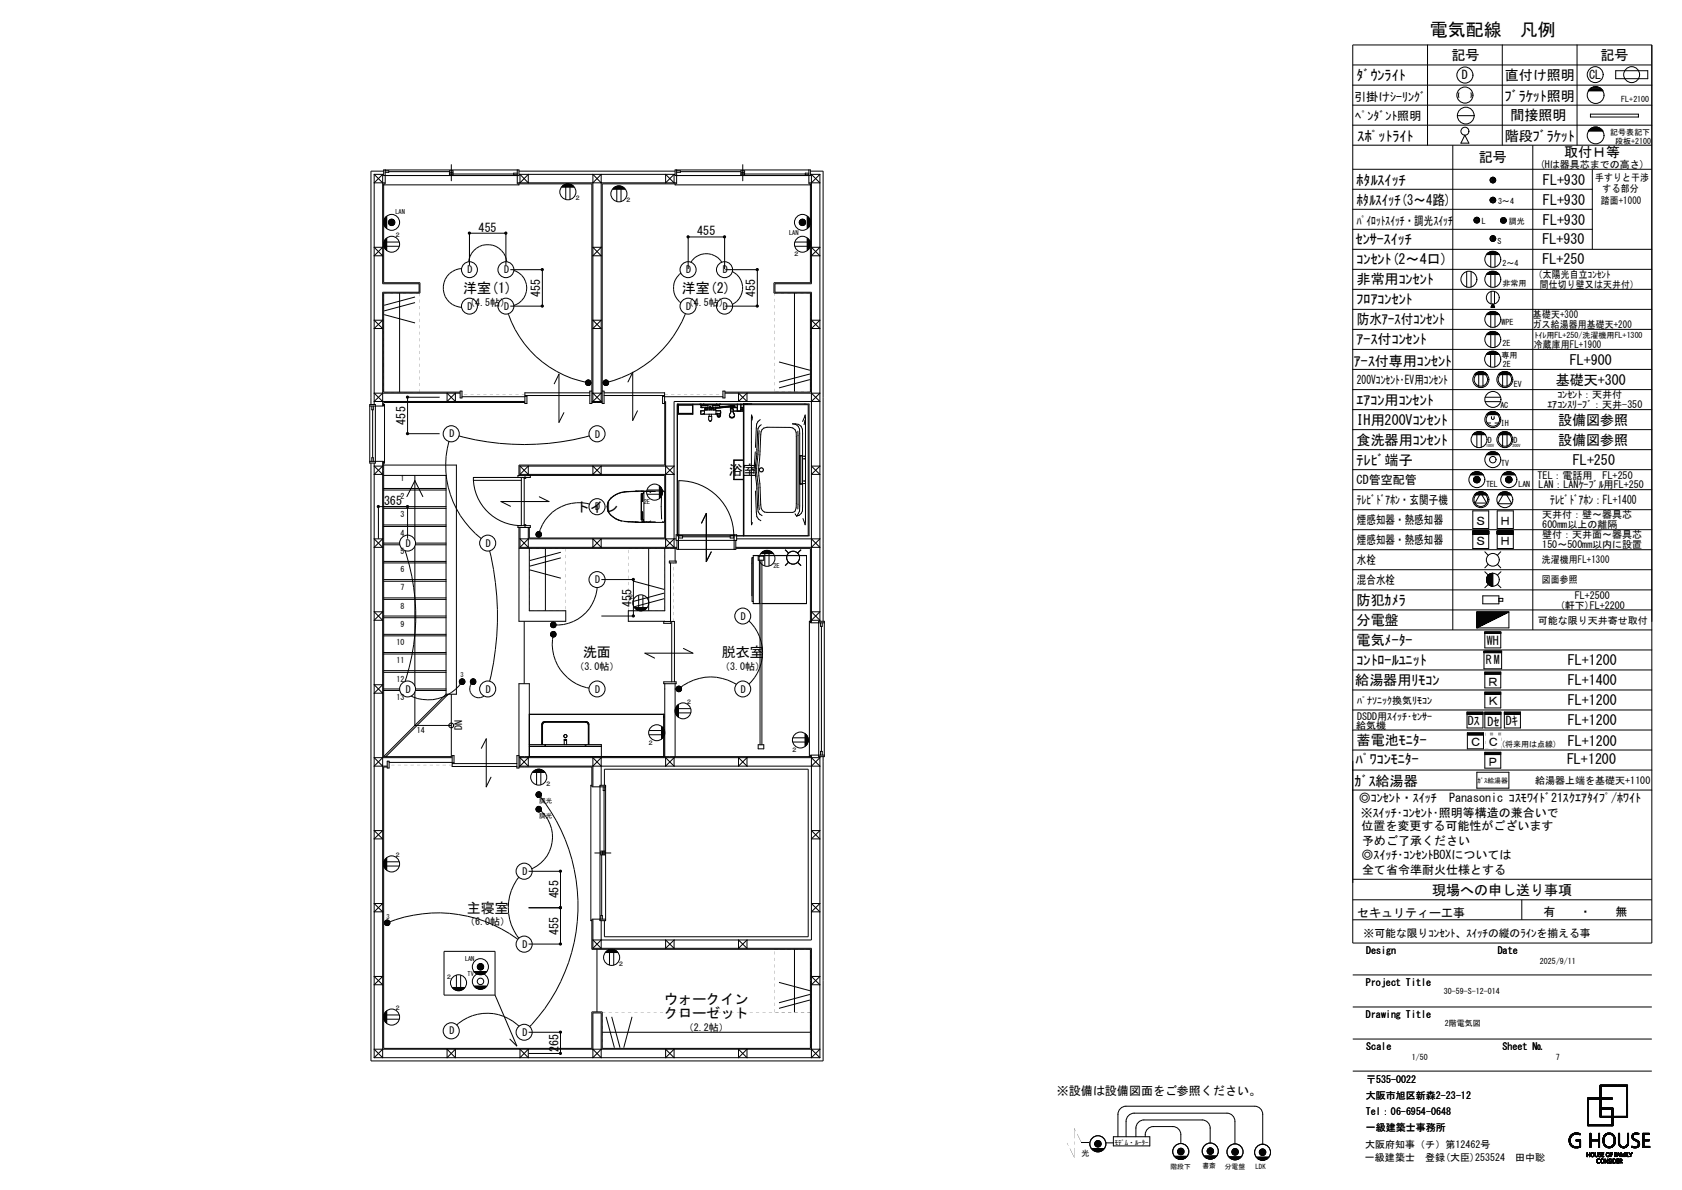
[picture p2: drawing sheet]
<svg xmlns="http://www.w3.org/2000/svg" width="420mm" height="297mm" viewBox="0 0 420 297" stroke-linecap="round" stroke-linejoin="round" font-family="sans-serif">
<defs><g id="words">
<text font-size="4.5" x="357" y="8.9">電気配線　凡例</text>
<g font-size="3.5">
<text x="362.4" y="15">記号</text>
<text x="399.6" y="15">記号</text>
<text x="338.8" y="20">ﾀﾞｳﾝﾗｲﾄ</text>
<text x="375.7" y="20">直付け照明</text>
<text x="375.8" y="25.2">ﾌﾞﾗｹｯﾄ照明</text>
<text x="377.1" y="29.8">間接照明</text>
<text x="339" y="35.3">ｽﾎﾟｯﾄﾗｲﾄ</text>
<text x="375.8" y="35.1">階段ﾌﾞﾗｹｯﾄ</text>
<text x="369.2" y="40.5">記号</text>
<text x="390.6" y="39.3">取付Ｈ等</text>
<text x="338.8" y="46.2">ﾎﾀﾙｽｲｯﾁ</text>
<text x="385.3" y="46.2">FL+930</text>
<text x="338.8" y="51.2">ﾎﾀﾙｽｲｯﾁ(3～4路)</text>
<text x="385.3" y="51.2">FL+930</text>
<text x="385.3" y="56.2">FL+930</text>
<text x="338.5" y="60.9">ｾﾝｻｰｽｲｯﾁ</text>
<text x="338.8" y="66">ｺﾝｾﾝﾄ(2～4口)</text>
<text x="385.1" y="65.8">FL+250</text>
<text x="385.1" y="60.8">FL+930</text>
<text x="338.8" y="71">非常用ｺﾝｾﾝﾄ</text>
<text x="115.7" y="73.1">洋室(1)</text>
<text x="170.3" y="73.1">洋室(2)</text>
<text x="338.8" y="76">ﾌﾛｱｺﾝｾﾝﾄ</text>
<text x="338.8" y="81">防水ｱｰｽ付ｺﾝｾﾝﾄ</text>
<text x="338.8" y="86">ｱｰｽ付ｺﾝｾﾝﾄ</text>
<text x="338.1" y="91.2">ｱｰｽ付専用ｺﾝｾﾝﾄ</text>
<text x="388.5" y="96">基礎天+300</text>
<text x="392" y="91">FL+900</text>
<text x="338.8" y="101">ｴｱｺﾝ用ｺﾝｾﾝﾄ</text>
<text x="338.8" y="106">IH用200Vｺﾝｾﾝﾄ</text>
<text x="389" y="106.1">設備図参照</text>
<text x="338.8" y="111">食洗器用ｺﾝｾﾝﾄ</text>
<text x="389" y="111.1">設備図参照</text>
<text x="181.9" y="118.6">浴室</text>
<text x="338.8" y="116">ﾃﾚﾋﾞ端子</text>
<text x="392.8" y="116">FL+250</text>
<text x="143.8" y="127.7">トイレ</text>
<text x="338.8" y="151">防犯ｶﾒﾗ</text>
<text x="338.8" y="156">分電盤</text>
<text x="338.8" y="161">電気ﾒｰﾀｰ</text>
<text x="145.6" y="164.1">洗面</text>
<text x="180.2" y="164.1">脱衣室</text>
<text x="338.8" y="166">ｺﾝﾄﾛｰﾙﾕﾆｯﾄ</text>
<text x="391.5" y="166">FL+1200</text>
<text x="338.4" y="170.9">給湯器用ﾘﾓｺﾝ</text>
<text x="391.5" y="171">FL+1400</text>
<text x="391.5" y="176">FL+1200</text>
<text x="338.8" y="186">蓄電池ﾓﾆﾀｰ</text>
<text x="391.5" y="181">FL+1200</text>
<text x="338.5" y="190.7">ﾊﾟﾜｺﾝﾓﾆﾀｰ</text>
<text x="391.3" y="190.7">FL+1200</text>
<text x="391.5" y="186.1">FL+1200</text>
<text x="338.2" y="196.2">ｶﾞｽ給湯器</text>
<text x="116.5" y="227.8">主寝室</text>
<text x="357.6" y="223.3">現場への申し送り事項</text>
<text x="165.9" y="250.5">ウォークイン</text>
<text x="165.9" y="254">クローゼット</text>
</g>
<g font-size="3">
<text x="365" y="19.8">D</text>
<text x="396.8" y="19.7">CL</text>
<text x="338.1" y="25.1">引掛けｼｰﾘﾝｸﾞ</text>
<text x="338.4" y="29.9">ﾍﾟﾝﾀﾞﾝﾄ照明</text>
<text x="119.5" y="57.8">455</text>
<text x="174.1" y="58.7">455</text>
<text x="338.8" y="56.1">ﾊﾟｲﾛｯﾄｽｲｯﾁ・調光ｽｲｯﾁ</text>
<text x="134.9" y="74.1" transform="rotate(-90 134.9 74.1)">455</text>
<text x="188.6" y="74.1" transform="rotate(-90 188.6 74.1)">455</text>
<text x="338.8" y="95.8">200Vｺﾝｾﾝﾄ･EV用ｺﾝｾﾝﾄ</text>
<text x="101.3" y="106" transform="rotate(-90 101.3 106)">455</text>
<text x="338.8" y="120.8">CD管空配管</text>
<text x="338.8" y="125.8">ﾃﾚﾋﾞﾄﾞｱﾎﾝ・玄関子機</text>
<text x="387.1" y="125.8">ﾃﾚﾋﾞﾄﾞｱﾎﾝ：FL+1400</text>
<text x="95.9" y="126">365</text>
<text x="338.8" y="130.8">煙感知器・熱感知器</text>
<text x="368.3" y="131">Ｓ</text>
<text x="374.4" y="131">Ｈ</text>
<text x="338.8" y="135.8">煙感知器・熱感知器</text>
<text x="368.3" y="136">Ｓ</text>
<text x="374.4" y="136">Ｈ</text>
<text x="338.8" y="140.8">水栓</text>
<text x="338.8" y="145.8">混合水栓</text>
<text x="157.6" y="151.5" transform="rotate(-90 157.6 151.5)">455</text>
<text x="371.3" y="161">WH</text>
<text x="371" y="165.8">RM</text>
<text x="371.3" y="171.1">Ｒ</text>
<text x="371.3" y="176.1">Ｋ</text>
<text x="366.5" y="181.1">Dｽ</text>
<text x="371.4" y="181.1">Dｾ</text>
<text x="376" y="181">Dｷ</text>
<text x="366.9" y="186.3">Ｃ</text>
<text x="371.3" y="191.1">Ｐ</text>
<text x="371.3" y="186.3">Ｃ</text>
<text x="339.3" y="200.2">◎ｺﾝｾﾝﾄ・ｽｲｯﾁ　Panasonic ｺｽﾓﾜｲﾄﾞ21ｽｸｴｱﾀｲﾌﾟ/ﾎﾜｲﾄ</text>
<text x="339.8" y="203.9">※ｽｲｯﾁ･ｺﾝｾﾝﾄ･照明等構造の兼合いで</text>
<text x="339.9" y="207.3">位置を変更する可能性がございます</text>
<text x="339.9" y="214.5">◎ｽｲｯﾁ･ｺﾝｾﾝﾄBOXについては</text>
<text x="340.1" y="210.9">予めご了承ください</text>
<text x="340.1" y="218.1">全て省令準耐火仕様とする</text>
<text x="139.4" y="224.2" transform="rotate(-90 139.4 224.2)">455</text>
<text x="139.4" y="233.3" transform="rotate(-90 139.4 233.3)">455</text>
<text x="338.9" y="228.8">セキュリティー工事</text>
<text x="385.4" y="228.6">有　　・　　無</text>
<text x="139.4" y="262.6" transform="rotate(-90 139.4 262.6)">265</text>
<text x="263.9" y="273.3">※設備は設備図面をご参照ください。</text>
</g>
<text font-size="2.7" x="340.5" y="233.8">※可能な限りｺﾝｾﾝﾄ、ｽｲｯﾁの縦のﾗｲﾝを揃える事</text>
<g font-size="2.5">
<text x="384.5" y="41.9">(Hは器具芯までの高さ)</text>
<text x="398.3" y="45.1">手すりと干渉</text>
<text x="400.2" y="47.9">する部分</text>
<text x="399.8" y="50.8">踏面+1000</text>
<text x="116.8" y="68.2">D</text>
<text x="125.9" y="68.2">D</text>
<text x="171.4" y="68.2">D</text>
<text x="180.5" y="68.2">D</text>
<text x="383" y="69.5">（太陽光自立ｺﾝｾﾝﾄ</text>
<text x="384.5" y="71.8">間仕切り壁又は天井付）</text>
<text x="116.2" y="76.3">（4.5帖）</text>
<text x="116.8" y="77.3">D</text>
<text x="125.9" y="77.3">D</text>
<text x="170.7" y="76.3">（4.5帖）</text>
<text x="171.4" y="77.3">D</text>
<text x="180.5" y="77.3">D</text>
<text x="382.7" y="81.8">ガス給湯器用基礎天+200</text>
<text x="382.8" y="79.4">基礎天+300</text>
<text x="383" y="86.9">冷蔵庫用FL+1900</text>
<text x="386.4" y="101.9">ｴｱｺﾝｽﾘｰﾌﾞ：天井-350</text>
<text x="388.9" y="99.4">ｺﾝｾﾝﾄ：天井付</text>
<text x="112.2" y="109.2">D</text>
<text x="148.6" y="109.2">D</text>
<text x="383.9" y="119.5">TEL：電話用　FL+250</text>
<text x="384.2" y="121.8">LAN：LANｹｰﾌﾞﾙ用FL+250</text>
<text x="148.6" y="127.4">D</text>
<text x="385.1" y="129.4">天井付：壁～器具芯</text>
<text x="385.1" y="131.9">600mm以上の離隔</text>
<text x="101.3" y="136.5">D</text>
<text x="121.3" y="136.5">D</text>
<text x="385.1" y="136.9">150～500mm以内に設置</text>
<text x="385.1" y="134.4">壁付：天井面～器具芯</text>
<text x="382.7" y="140.6">洗濯機用FL+1300</text>
<text x="148.6" y="145.6">D</text>
<text x="382.7" y="145.6">図面参照</text>
<text x="393.2" y="149.4">FL+2500</text>
<text x="185" y="154.7">D</text>
<text x="384" y="155.8">可能な限り天井寄せ取付</text>
<text x="389.5" y="151.9">(軒下)FL+2200</text>
<text x="143.5" y="167.3">（3.0帖）</text>
<text x="179.8" y="167.3">（3.0帖）</text>
<text x="101.3" y="172.8">D</text>
<text x="121.3" y="172.8">D</text>
<text x="148.6" y="172.8">D</text>
<text x="185" y="172.8">D</text>
<text x="338.9" y="179.6">DSDD用ｽｲｯﾁ･ｾﾝｻｰ</text>
<text x="338.9" y="175.6">ﾊﾟﾅｿﾆｯｸ換気ﾘﾓｺﾝ</text>
<text x="115.4" y="182.3" transform="rotate(-90 115.4 182.3)">DN</text>
<text x="338.7" y="181.9">給気機</text>
<text x="383.3" y="195.7">給湯器上端を基礎天+1100</text>
<text x="130.4" y="218.4">D</text>
<text x="116.2" y="231">（6.0帖）</text>
<text x="130.4" y="236.6">D</text>
<text x="341.1" y="238.1">Design</text>
<text x="374" y="238.1">Date</text>
<text x="341.1" y="246.1">Project Title</text>
<text x="170.7" y="257.2">（2.2帖）</text>
<text x="341.1" y="254.1">Drawing Title</text>
<text x="112.2" y="258.2">D</text>
<text x="130.4" y="258.6">D</text>
<text x="341.1" y="262.1">Scale</text>
<text x="375.2" y="262.1">Sheet №</text>
<text x="341" y="274.2">大阪市旭区新森2-23-12</text>
<text x="341.1" y="270.2">〒535-0022</text>
<text x="341.1" y="278.2">Tel：06-6954-0648</text>
<text x="340.9" y="286.6">大阪府知事（チ）第12462号</text>
<text x="341.1" y="282.2">一級建築士事務所</text>
<text x="340.8" y="289.8">一級建築士　登録(大臣)253524　田中聡</text>
</g>
<g font-size="2">
<text x="404.8" y="25.6">FL+2100</text>
<text x="402.1" y="33.7">記号表記下</text>
<text x="403.3" y="35.9">段板+2100</text>
<text x="374.1" y="50.9">3～4</text>
<text x="370" y="55.9">L</text>
<text x="376.8" y="55.8">調光</text>
<text x="373.9" y="60.9">S</text>
<text x="375.2" y="71.3">非常用</text>
<text x="375.2" y="66.3">2～4</text>
<text x="374.9" y="81.2">WPE</text>
<text x="374.9" y="89.3">専用</text>
<text x="375.2" y="86.3">2E</text>
<text x="383.2" y="84.3">ﾄｲﾚ用FL+250/洗濯機用FL+1300</text>
<text x="375.2" y="91.7">2E</text>
<text x="374.6" y="101.7">AC</text>
<text x="378" y="96.6">EV</text>
<text x="374.8" y="106.3">IH</text>
<text x="371.5" y="110.4">D</text>
<text x="378" y="110.4">D</text>
<text x="374.8" y="116.4">TV</text>
<text x="100" y="120.1">1</text>
<text x="100" y="124.6">2</text>
<text x="371.1" y="121.6">TEL</text>
<text x="379.1" y="121.6">LAN</text>
<text x="100" y="129.2">3</text>
<text x="100" y="133.7">4</text>
<text x="100" y="138.3">5</text>
<text x="100" y="142.8">6</text>
<text x="100" y="147.4">7</text>
<text x="100" y="151.9">8</text>
<text x="99" y="161">10</text>
<text x="100" y="156.5">9</text>
<text x="99" y="165.6">11</text>
<text x="99" y="170.1">12</text>
<text x="99" y="174.7">13</text>
<text x="104.1" y="183">14</text>
<text x="374.8" y="186.6">(将来用は点線)</text>
<text x="384.5" y="240.7">2025/9/11</text>
<text x="360.5" y="248.1">30-59-S-12-014</text>
<text x="360.8" y="256.2">2階電気図</text>
<text x="352.5" y="264.7">1/50</text>
<text x="388.5" y="264.7">7</text>
<text x="270.1" y="288.5">光</text>
</g>
<g font-size="1.7">
<text x="368.9" y="195.3">ｶﾞｽ給湯器</text>
<text x="278.3" y="285.8">ﾓﾃﾞﾑ・ﾙｰﾀｰ</text>
<text x="292.3" y="291.7">階段下</text>
<text x="300.2" y="291.6">書斎</text>
<text x="305.8" y="291.8">分電盤</text>
<text x="313.5" y="291.9">LDK</text>
</g>
<g font-size="1.6">
<text x="98.7" y="53.4">LAN</text>
<text x="143.4" y="50">２</text>
<text x="156.1" y="50.5">２</text>
<text x="98.5" y="59.1">２</text>
<text x="197" y="58.7">LAN</text>
<text x="198" y="64">２</text>
<text x="160.7" y="125.8">2E</text>
<text x="193.1" y="141.9">2E</text>
<text x="156.8" y="149.5">２</text>
<text x="115" y="169">3</text>
<text x="171.3" y="175.6">２</text>
<text x="161.7" y="185.9">２</text>
<text x="197.5" y="187.7">２</text>
<text x="136.1" y="196.1">２</text>
<text x="134.7" y="200.5">調光</text>
<text x="134.7" y="204.1">調光</text>
<text x="98.5" y="213.8">２</text>
<text x="96.5" y="229.3">3</text>
<text x="116.1" y="239.7">LAN</text>
<text x="111.3" y="244.3">２</text>
<text x="116.8" y="243.6">TV</text>
<text x="154.3" y="241">２</text>
<text x="98.5" y="252">２</text>
</g>
<g font-size="1">
<text x="371.1" y="111.7">100V</text>
<text x="377.7" y="111.5">200V</text>
</g>
</g></defs>
<g fill="none" stroke="#000" stroke-width=".25">
<path d="M337.8 11.2h74.7v224.2h-74.7zM337.8 16.2h74.7M356.4 11.2v25M375.1 11.2v25M393.8 11.2v25M403.4 17.7h8v1.9h-8zM337.8 21.3h74.7M337.8 26.2h74.7M337.8 31.2h74.7M337.8 36.2h74.7M362.8 36.2v121M363.9 28.9h4.2"/>
<path d="M364.3 23.2v1.1M365.8 33.7l1 2h-2zM367.3 23.2v1.1M382.7 36.2v121M396.6 22.7h3.7a2.11 2.11 0 0 0-3.7 0M396.6 32.7h3.7M396.6 32.8a2.11 2.11 0 0 1 3.7 0M396.7 22.6h3.4M396.7 32.6h3.4M396.8 22.4h3.2M396.8 32.5h3.2M396.9 22.3h3"/>
<path d="M396.9 32.3h3M397.1 22.1h2.7M397.1 32.2h2.7M397.1 28.5h12v.7h-12zM397.3 22h2.3M397.3 32h2.3M397.5 21.8h1.8M397.5 31.9h1.8M397.9 21.7h1M397.9 31.7h1M93.4 43.5v57.5M93.4 43.5h2.4"/>
<path d="M93.4 43.5l2.1 2.1M95.8 42.4h33.8v1.4h-33.8zM95.8 42.7h-3.2v58.3M95.9 54.9v1.2M96 54.6v1.8M96.1 54.4v2.2M96.1 59.9v2.2M96.2 42.4v3.5h-.4v24.7h9.1v2.6h-9.1v24.7h19.1M96.2 45.6h-2.8l2.1-2.1v27.3h9.1v2.1h-9.1v28.4M96.2 42.6h.9v.4h-.9M96.2 54.2v2.6M96.2 59.7v2.5"/>
<path d="M96.4 54.1v2.8M96.4 59.6v2.8M96.4 54v2.9M96.4 59.5v2.9M96.5 53.9v3.2M96.5 59.4v3.1M96.6 53.9v3.2M96.6 59.4v3.2M97.1 42.8h15.1M97.6 55.3h.3v.4h-.3zM97.6 55.4h.3v.3h-.3zM97.7 55.4h.2v.2h-.2z"/>
<path d="M97.7 55.4l.2 .2zM97.8 55.5h.1M112.2 43.2h.9v.4h-.9zM112.2 42.6h.9v.4h-.9zM112.7 41.1v4M113.1 43.4h15.2M129.2 42.4v3.5h18.6v54.8h-.5v-3.1h.5M129.2 45.6h39.8M129.2 43.2h-.9v.4h.9M129.6 45.9v.2h-33.8M129.6 42.7h39M129.6 43.5h39"/>
<path d="M129.8 43.5v2.1l2.1-2.1v2.1zM140.2 46.7h3.2M140.3 46.6h3M140.3 46.5h3M140.4 46.4h2.8M140.5 46.4h2.6M140.5 46.3h2.5M140.6 46.3h2.4M140.7 46.2h2.2M140.8 46.1h2M141.1 46h1.4M141.2 46h1.2"/>
<path d="M141.3 46.7v3.1M142.3 46.7v3.1M148 45.6l2.1-2.1v56.7l-2.1-2.1M150.1 45.6l-2.1-2.1v56.7l2.1-2.1M153 47.2h3.1M153 47.1h3M153.1 47h2.9M153.1 46.9h2.8M153.2 46.9h2.7M153.3 46.8h2.5M153.3 46.8h2.4M153.5 46.7h2"/>
<path d="M153.8 46.5h1.5M154 47.2v3.1M154.2 46.4h.7M155.1 47.2v3.1M166.2 43.5l2.1 2.1v-2.1l-2.1 2.1zM168.6 42.4h33.8v1.4h-33.8zM168.6 45.9v.2h33.8M169 42.4v3.5h-18.6v54.8h.4v-3.1h-.4M169 42.6h.9v.4h-.9M169.9 42.8h15.1M185 43.2h.9v.4h-.9zM185 42.6h.9v.4h-.9z"/>
<path d="M185.5 41.1v4M185.9 43.4h15.2M200.2 55.3h.3l.1 .4h-.4zM200.2 55.4h.3v.3h-.3zM200.2 55.4h.3v.2h-.3zM200.3 55.4l.2 .2zM200.3 55.4l.1 .2zM200.4 55.5h.1M201.5 53.9v3.2M201.5 59.4v3.2M201.6 53.9v3.2M201.6 59.4v3.1"/>
<path d="M201.7 54v3M201.7 59.4v3M201.8 54.1v2.8M201.8 59.6v2.8M201.9 54.2v2.6M201.9 59.7v2.5M202 42.4v3.5h.4v24.7h-9.1v2.6h9.1v24.7h-21.4M202 45.6h2.7l-2.1-2.1v27.3h-9.1v2.1h9.1v82.5M202 43.2h-.9v.4h.9M202.1 54.4v2.2M202.1 59.9v2.2M202.1 54.5v2"/>
<path d="M202.1 59.9v2M202.2 54.7v1.6M202.4 42.7h3.1v112.4M202.4 43.5h2.3M204.7 43.5v111.6M204.7 43.5l-2.1 2.1M337.8 42.2h74.7M337.8 47.2h59.8M337.8 52.2h59.8M337.8 57.2h59.8M368 54.9h1.4M368.1 55.1h1.3"/>
<path d="M368.1 54.8h1.3M368.1 55.2h1.3M368.1 54.7h1.3M368.2 55.4h1.1M368.2 54.5h1.1M368.3 55.5h.9M368.3 54.4h.9M372.1 49.8h1.3M372.1 50h1.4M372.1 50.1h1.3M372.1 49.7h1.3M372.1 50.2h1.3"/>
<path d="M372.2 49.5h1.1M372.2 50.4h1.1M372.2 44.5v.9M372.2 59.1v.8M372.3 49.4h.9M372.3 50.5h.9M372.3 44.4v1.1M372.3 59v1.1M372.5 44.3v1.3M372.5 58.9v1.3M372.6 44.3v1.3M372.6 58.8v1.4"/>
<path d="M372.7 44.2v1.4M372.7 58.8v1.4M372.9 44.3v1.3M372.9 58.8v1.4M373 44.3v1.3M373 58.9v1.3M373.2 44.4v1.1M373.2 59v1.1M373.3 44.5v.9M373.3 59.1v.8M374.7 55h1.4M374.7 55.2h1.4"/>
<path d="M374.7 54.9h1.4M374.7 55.3h1.3M374.7 54.7h1.3M374.8 55.4h1.2M374.8 54.6h1.2M374.9 55.6h.9M374.9 54.4h.9M397.6 42.2v20M93.4 79.9h2.1l-2.1 2.1h2.1zM93.4 61.7h2.1l-2.1 2.1h2.1zM95.9 60.4v1.2M95.9 78.5l7.7 2.1"/>
<path d="M96 60.1v1.7M96.6 60.4h3.1M96.6 61.5h3.1M99.8 73.2v24.7M103.6 74.1l-7.7 2.1M103.6 75.5l-7.7 2.1M115.2 67.1a4.8 4.8 0 0 0-4.5 4.8 4.8 4.8 0 0 0 4.5 4.8M117.1 65.3a4.8 4.8 0 0 1 4.7-4.2 4.8 4.8 0 0 1 4.7 4.2M117.2 66.2v-8h9.1v8M126.9 78.3a25.9 25.9 0 0 0 19.3 17.1M127.4 67.3h8v9.1h-8M128.3 67.5a4.6 4.6 0 0 1 3.2 4.4 4.6 4.6 0 0 1-3.2 4.3"/>
<path d="M148 79.9h2.1l-2.1 2.1h2.1zM148 61.7h2.1l-2.1 2.1h2.1zM170 68.2a4.7 4.7 0 0 0 0 7.4M171.2 78.3a28.7 28.7 0 0 1-19.3 17M171.8 67.1v-8h9.1v8M172.5 65.4a4.5 4.5 0 0 1 7.7 0M181.1 67.3h8v9.1h-8M182.8 67.8a4.5 4.5 0 0 1 2.6 4 4.5 4.5 0 0 1-2.5 4.1M198.4 73.2v24.5M198.5 60.4h3M198.5 61.5h3M202.2 60.2v1.5"/>
<path d="M202.6 61.7h2.1l-2.1 2.1h2.1zM202.6 79.9h2.1l-2.1 2.1h2.1zM337.8 62.2h74.7M337.8 77.2h74.7M337.8 72.2h74.7M337.8 67.2h74.7M366.2 67.8v3.8M367.3 67.8v3.8M371.1 63.5h3.3M371.1 78.5h3.3M371.1 68.5h3.3M371.2 63.5h3.1"/>
<path d="M371.2 78.5h3.1M371.3 63.4h3M371.3 78.4h3M371.3 68.4h3M371.3 63.4h2.9M371.3 78.4h2.9M371.3 63.3h2.8M371.3 78.3h2.8M371.3 68.3h2.8M371.4 63.2h2.7M371.4 78.2h2.7M371.4 68.2h2.7"/>
<path d="M371.5 63.2h2.5M371.5 68.2h2.5M371.6 63.1h2.3M371.6 78.1h2.3M371.6 68.1h2.3M371.6 63h2.2M371.8 63h2M371.8 78h2M371.8 67.9h2M371.9 62.9h1.7M371.9 77.9h1.7M372 62.9h1.5"/>
<path d="M372 67.9h1.5M372.2 62.8h1.1M372.2 77.8h1.1M372.2 67.8h1.1M372.2 63.5v3.2M372.2 68.5v3.1M372.2 78.5v3.2M372.3 72.8v3.1M372.4 76.6v.1M372.4 62.7h.7M372.4 67.7h.7M372.4 76.4v.3"/>
<path d="M372.5 76.3v.4M372.6 76.2v.5M372.6 76.1v.6M372.7 76v.7M372.7 75.9v.8M372.7 75.9l.5 .8h-.9zM372.8 75.9v.8M372.8 76v.7M372.9 76.2v.5M373 76.2v.5M373 76.4v.3M373.1 76.5v.2"/>
<path d="M373.2 72.8v3.1M373.2 76.6v.1M373.3 63.5v3.2M373.3 68.5v3.1M373.3 78.5v3.2M95.5 98.1l-2.1 2.1h37.7M109.8 99.1h-8v9.1h8M111.6 98.1v2.1l2.1-2.1v2.1zM114.9 98.1h-21.5l2.1 2.1M114.9 97.6h.5v1.7h-.5zM115.4 99h15.7M131.1 98.9h.5v1.8h-.5z"/>
<path d="M138.4 95.8l1.2-2.4v12l1.2-2.4M146.7 95.4h.4v.3h-.4zM146.7 95.4h.3v.3h-.3zM146.8 95.4h.2v.2h-.2zM146.8 95.5l.2 .1zM146.8 95.5l.1 .1zM147.3 98h-16.2v.7h16.2M147.8 98.1h2.6M150.8 98h15.1v.7h-15.1M151.1 95.4h.4v.3h-.4zM151.1 95.4h.3v.3h-.3zM151.2 95.4h.2v.2h-.2z"/>
<path d="M151.2 95.5l.2 .1zM151.2 95.5l.1 .1zM156.8 95.3l1.2-2.4v12l1.2-2.4M165.4 98.9h.5v1.8h-.5zM165.9 99h14.6M180.5 97.6h.5v1.7h-.5zM181 98.1h23.7l-2.1 2.1M184.4 98.1v2.1l2.1-2.1v2.1zM194.5 90.3l7.7 2.1M202.2 94.7l-7.7 2.1M202.2 93.3l-7.7 2.1M202.6 98.1l2.1 2.1h-36.4v36.4l-2.1-2.1"/>
<path d="M337.8 82.2h74.7M337.8 87.2h74.7M337.8 97.2h74.7M337.8 92.2h74.7M368.2 93.5h3.1M368.3 93.3h2.9M368.4 93.2h2.7M368.6 93.1h2.3M368.8 93h2M368.9 92.9h1.7M369 92.9h1.5M369.2 92.8h1.1"/>
<path d="M369.2 93.5v3.1M369.4 92.8h.7M370.3 93.5v3.1M370.8 99.1h3.9M371.1 83.5h3.3M371.1 88.5h3.2M371.2 83.5h3.1M371.2 88.4h3.1M371.2 88.3h3M371.3 83.4h3M371.3 83.4h2.9M371.3 88.2h2.8"/>
<path d="M371.4 83.2h2.7M371.5 88.1h2.5M371.6 83.1h2.3M371.6 88h2.2M371.8 83h2M371.8 87.9h1.8M372 87.8h1.5M372 82.9h1.5M372.2 82.8h1.1M372.2 88.5v3.1M372.2 83.5v3.2M372.4 87.7h.6"/>
<path d="M373.3 88.5v3.1M373.3 83.5v3.2M374.1 93.5h3.3M374.2 93.5h3.1M374.3 93.3h2.9M374.4 93.2h2.7M374.6 93.1h2.3M374.7 93h2.1M374.9 92.9h1.7M375 92.9h1.5M375.2 92.8h1.1M375.2 93.5v3.1"/>
<path d="M375.4 92.8h.7M376.3 93.5v3.1M92.3 115.1h3.5v73.7M92.3 101h1.4v14.6h-1.4zM92.6 115.6v149.2h112.9v-76M92.8 101.3v1h.4v-1M92.8 115.1v-.8h.4v.8M93 102.3v12M93.4 116.3h2.1l-2.1 2.1h2.1zM93.4 115.6v148.4M95.5 115.1v148.9l-2.1-2.1h111.3l-2.1 2.1v-27.3h-54.6M95.8 116.1h18.2v57.2h-2.6"/>
<path d="M95.8 118.7h15.6v54.6M95.8 101h.2v14.6h-.2M103.6 118.7v16M112.1 110.2a23.2 23.2 0 0 0 8 24.2M114.6 108.8a62.4 62.4 0 0 0 32.6 0M118.2 119.9h12M118.2 119.2h14.2v-.5h-3.1v.5M129.8 116.3h38.5l-2.1 2.1M129.8 116.3v2.4M129.8 116.3l2.1 2.1M130.2 119.2v12a12 12 0 0 1-12-12M130.9 119.2v12"/>
<path d="M131.1 100.5h-35.3v.8h-3.5M131.3 119.2v.2h-.4M132.2 118.7h33.8v15.6h-33.8v-2.6M147.8 100.2h2.6M147.8 100.5h2.6M148 116.3v2.1l2.1-2.1v2.1zM165.9 100.5l.1 15.6h-36.4v2.6M165.9 100.2h.3v36.4l2.1-2.1M166.2 116.3l2.1 2.1h-38.5l2.1-2.1v2.4M169.1 100.8h32.9v32.9h-32.9zM169.1 101h32.7v32.7M169.3 100.8v2.6h3.7v-2.6"/>
<path d="M169.4 103.2h3.5M169.4 101.1h3.5v2.2h-3.5zM169.5 120v14.3h.9v-.6M169.5 120a13.7 13.7 0 0 1 13.7 14.3h-.9v-.6M174.8 100.9h5.1M174.8 100.9l.2 .1 4.9-.1M174.8 100.8v.1M174.9 100.8v.1M175 103.3h.6M175 102.5h.9M175 102.5v.8M175 101.6h1.8v-.4h-1.8v.5l.5-.1"/>
<path d="M175.1 100.8v.9M175.3 101v.1M175.5 101v.2M175.6 103.3h.3M175.7 100.8v.2M175.7 100.8v.2l.1-.2M175.9 103.3h-.3M175.9 102.3h2.9v1.1h-2.9zM176 101.9h.6M176 102.1h.6M176.1 101.6v.7M176.1 101.6v.3"/>
<path d="M176.5 101.6v.3M176.5 102.1v.2M176.6 101.6v.7M177 103.9h.7l-.2 1.2h-.3l-.2-.3zM177.1 101.9v.1M177.1 103.4v.5M177.1 101.9v.4M177.2 101.8v.4M177.2 101.8l-.1 .1M177.2 105.1h.3M177.3 101.6l-.2 .3M177.3 101.6l.3 .3"/>
<path d="M177.3 101.6l-.1 .2M177.3 101.6l.2 .2v.5M177.6 102l-.1 .1M177.6 103.4v.5M177.7 101.9h.4M177.7 101.9a.36 .36 0 0 0-.5-.3 .36 .36 0 0 0-.1 .6h.5v.1M177.7 101.9l-.1 .1M178.1 102h-.6M178.1 101.9h.6v.2h-.6zM178.1 101.8l-.4 .1M178.1 101.7h-.5h.5M178.1 101.6v.7"/>
<path d="M178.1 101.6v.3M178.1 102.1v.2M178.6 101.6v.3M178.6 102.1v.2M178.6 101.6v.7M178.8 102.5h1.1M178.8 103.3h.2M178.9 100.8l.1 .2v-.2M179 101.6l-.4 .1M179 103.1v.2M179.2 101.7l-.6 .1M179.2 101.6v.1"/>
<path d="M179.2 101v.2M179.2 103.3h.5M179.2 103.1l.2 .8 .3-.1v-.7M179.3 101v.1M179.6 100.8v.9M179.8 100.8v.1M179.9 102.5v1.2a.42 .42 0 0 1-.4 .4 .42 .42 0 0 1-.4-.4v-.4h-.3M179.9 102.5l.1 .5M180 103l-.1 .3M182.1 103.7l.1 .2M182.1 103.7l.1 .4M182.2 103.9a.77 .77 0 0 0 1.1 0"/>
<path d="M182.2 103.9v.2M182.2 104.1a.64 .64 0 0 0 1.1 0M182.4 102.3v.3M182.4 101.8h1.7M182.4 101.7v.9M182.4 101.7v.3M182.4 102.6h.1M182.4 101.7h1.7M182.4 103l-.1 .2M182.4 103l-.3 .7M182.5 102.1l.3-.2 .2 .2v.6M182.5 102.1l-.1 .9"/>
<path d="M182.5 102.7v.1M182.5 102.1v.6M182.8 101.5l-4.1 .4M182.8 101.3l-3.1 .3M183 101.3h.3l-.3 .4M183 102.1l.1 .2M183 102.7l.1 .1M183 102.7l.1 .2M183 102.2l.1 .6M183.1 102.6h2.4M183.1 102.6l1.4 .1M183.1 102.8l.1 .4"/>
<path d="M183.1 101.5l-4.4 .4M183.2 101.4l-3.5 .3M183.2 103.2l.1 .2M183.2 103.2l.2 .5M183.3 101.2l-5.4 .4v-.4h1.8v.5h-.5M183.3 101.2l-.3 .5M183.3 101.2l.2 .1M183.3 103.9v.2M183.4 103.7l-.1 .2M183.4 103.7l-.1 .4M183.5 101.3l-.3 .4M183.5 101.3v.1"/>
<path d="M183.5 101.4l-.2 .3zM184.1 102.6v-1.8v1.8l.4 .1M185 100.8v1.8l-.5 .1M185 101.8h.5M185 101.7h.5v.9h-.8M185 100.8v1.8M185.1 102.1v.1h.4M185.5 102.1l-.4 .1M185.6 114.9h-2.3v2.2h.2v.4h-.2v2.1h2.3M185.6 114.8h-2.4v4.9h2.4M185.6 100.8v32.9M185.8 100.8v32.9"/>
<path d="M186.7 100.8h-.9M187.7 100.8h-1.9M187.8 104.9l.1-.8-.2-.5v27.4l.2-.6M188.6 112.8l-.4 5.3M189.6 107.5l-.3 4.9a28.6 28.6 0 0 0 0 9.4l.3 5.4M189.8 104.7l-.5 .5-.4 .6-.3 5.9M190.1 106l-.8 1-.7 11 .7 9.7 .4 .6 .6 .4M190.3 107.2l.4-.4 .8-.2 5.8 .1 .7 .1 .5 .4 .3 .7v17.7v1.1l-.3 1-.5 .2-7.1-.1-.8-.9-.3-5.3a30.1 30.1 0 0 1 0-9l.1-4.1zM197.9 105.8a2.01 2.01 0 0 1 2.5 2.4v19.4l-.8 1-.7 .2 .7-1.2 .1-1.3-.1-19.2-.3-.7-.6-.5zM199.2 107.6v19.4M200.3 113.7v7.1M200.4 113.7h-.7v7.1"/>
<path d="M200.4 114.5h.6M200.4 113.9h.6M200.4 105.2l.6-1.6v27.4l-.5-1.6M201 104.9l-.2 1.1M202.6 116.3h2.1l-2.1 2.1h2.1zM337.8 102.2h74.7M337.8 117.2h74.7M337.8 112.2h74.7M337.8 107.2h74.7M367.2 118.5h3.2M367.2 118.4h3.1M367.3 118.4h2.9"/>
<path d="M367.4 118.3h2.8M367.4 118.2h2.7M367.5 118.2h2.5M367.6 118.1h2.4M367.7 118h2.2M367.7 108.5h3.2M367.7 118h2M367.9 117.9h1.8M367.9 108.3h2.9M368 119.9h1.5M368 119.8h1.5M368 119.8h1.6"/>
<path d="M368 119.7h1.6M368 119.6h1.5M368 119.5h1.5M368 117.9h1.5M368 119.4h1.5M368 108.2h2.7M368 108.2h2.6M368.1 119.3h1.3M368.1 119.2h1.3M368.1 108.1h2.4M368.2 117.8h1.2M368.2 119.2h1.1"/>
<path d="M368.2 108h2.2M368.3 119.1h1M368.3 108h2M368.3 119h.9M368.4 117.7h.7M368.4 107.9h1.8M368.5 119h.6M368.6 107.9h1.5M368.7 107.8h1.2M368.8 108.5v3.1M369 107.7h.7M369.9 108.5v3.1"/>
<path d="M370.8 100.2h3.9M371.1 113.5h3.3M371.1 103.5h3.3M371.2 113.5h3.1M371.2 103.5h3.1M371.3 113.3h2.9M371.3 105.6h.9M371.3 103.3h2.9M371.4 113.2h2.7M371.4 103.2h2.7M371.5 113.2h2.5M371.6 113.1h2.3"/>
<path d="M371.6 103.1h2.3M371.6 113h2.2M371.6 103h2.2M371.7 103h2.1M371.8 113h2M371.9 112.9h1.7M371.9 102.9h1.7M372 112.9h1.5M372 102.9h1.5M372.2 112.8h1.1M372.2 102.8h1.1M372.4 104l.1 .5 .2 .2 .3-.2 .1-.5"/>
<path d="M372.4 112.7h.7M372.4 102.7h.7M373.3 105.6h.9M374.1 108.5h3.3M374.2 108.5h3.1M374.3 108.3h2.9M374.4 108.2h2.7M374.5 108.2h2.5M374.6 108.1h2.3M374.6 108h2.3M374.7 108h2.1M374.9 107.9h1.7"/>
<path d="M375 107.9h1.5M375.2 118.5h3.1M375.2 107.8h1.1M375.2 108.5v3.1M375.2 118.4h3.1M375.3 118.4h2.9M375.4 118.3h2.8M375.4 118.2h2.7M375.4 107.7h.7M375.5 118.2h2.5M375.6 118.1h2.4M375.7 118.1h2.2"/>
<path d="M375.8 118h1.9M375.9 117.9h1.8M376 119.9h1.5M376 119.8h1.5M376 119.6h1.5M376 119.5h1.5M376 120h1.5M376 119.7h1.5M376 117.9h1.5M376 119.4h1.5M376.1 119.3h1.3M376.1 119.2h1.3"/>
<path d="M376.2 117.8h1.1M376.2 119.2h1.1M376.3 119.1h.9M376.3 108.5v3.1M376.3 119h.8M376.4 117.7h.7M376.5 119h.6M93.4 134.5h2.1l-2.1 2.1h2.1zM95.8 121.9h15.6M95.8 122.3h15.6M95.8 126.9h15.6M95.8 131h15.6"/>
<path d="M95.8 131.4h15.6M95.8 135.6h4M95.8 136h4M101.1 137.5a50.8 50.8 0 0 1 0 32.6M101.6 124l2-4 2 4M101.8 126.4v8.1M103.6 136.4v34.8M103.7 136h7.7M103.8 135.6h7.6M111.4 126.4h-16.9v8.1M122.3 137.5a68.1 68.1 0 0 1 0 32.5M129.3 131.2h3.1v.5h-3.1z"/>
<path d="M129.6 131.7v23.4h11.7v-2.7h-9.1v-15.5M129.6 136.9h39.4M129.8 136.6h39.2M129.8 131.7v4.9M130.9 131h.4v.2M131.9 131.7v4.9l-2.1-2.1h39M131.9 134.5l-2.1 2.1M134.4 133.2h.3v.3h-.3zM134.4 133.3h.2v.2h-.2zM134.5 133.3l.1 .2zM134.5 133.3l.1 .1zM134.7 124l2.4 1.2h-12l2.4 1.2"/>
<path d="M136.2 136.9v15.5M140 137.8l-7.7 2.1M140 139.2l-7.7 2.1M147.2 125.8a10.3 10.3 0 0 0-12.5 6.9M148 134.5v2.1l2.1-2.1v2.1zM151.7 127.1a4.7 4.7 0 0 0 4.3 3M151.7 125.8l-.1 .6M151.9 125.3l-.3 1.1 .1 .7M152.2 124.7l-.4 .6M152.6 124.2l-.7 1.1M155.2 122.9a5.6 5.6 0 0 0-2.6 1.4M156 130.1l3.3 .2"/>
<path d="M156 130.2l2.7 .1M158.7 130.3h.1M158.7 122.6h6.9l.4 .3M159.3 122.7l-4.1 .2M160.1 127.8h.3M160.1 130.3h.2M160.1 122.6l.7 .1M160.2 123.1h.5M160.2 129.8h.5M160.3 123.2v1.8M160.3 127.9v1.8M160.3 127.8h.1"/>
<path d="M160.3 130.2l.1 .1M160.4 125.1l.1-1.9h-.4v6.5M160.4 125.1l-.3 .1M160.4 127.8l.1 1.9h-.4M160.4 123.2v1.8M160.4 127.9v1.8M160.4 125.1l-.1 .1M160.4 130.3h-1.7M160.6 122.6h-1.9l-3.5 .3M160.7 129.8h.1M160.7 122.6v.5M160.7 129.8v.5"/>
<path d="M160.7 130.3h.1M160.7 122.6v.1M160.7 123.1v.1M160.8 122.7v7.6M160.8 130.3h-.4M160.8 122.7h2.8M161.5 123.4h3.1M161.5 122.3h3.1M161.6 130.2l-.8 .1M161.7 130.3h1.9M162 136.9v15.5M162.2 122.8l.3 .1"/>
<path d="M162.5 130l-.3 .2M164.6 121.2v3.2M164.7 121.2v3.2M164.8 121.4v2.9M164.9 121.4v2.8M164.9 121.5v2.7M165 121.6v2.5M165.1 121.6v2.4M165.1 121.7v2.2M165.2 121.8v2M165.2 121.9v1.8M165.2 123.4l-.1 3 .1 3.1"/>
<path d="M165.3 122.1v1.5M165.4 122.2v1.2M165.4 122.5v.6M165.5 130.1v.1M165.5 122.7v.1M166 136.9v15.5h-9.1v2.7h9.1M166 130l-.4 .4-6.9-.1M168.6 136.9v3.1M168.8 133.5h15.1v1.4h-15.1zM169 134.9v2.2h14.7v-2.2M169.4 133.5v3.6M170.4 134h11.9"/>
<path d="M175.2 130.6l1.2-2.5v12.1l1.2-2.4M183.3 133.5v3.6M183.7 136.9h18.7v18.5h3.4M183.9 134.5h20.8l-2.1 2.1M187.8 139.2v10.9h.3M187.8 139.2l-.1 1.4M188.1 138.7h13.3M188.1 139.2h-.3M188.6 122.6l.4 6.3 .4 .7 .6 .4M189.3 138.8h1.4v1h-1.4zM189.6 138.6v.2M189.6 139.8v10.9"/>
<path d="M189.8 139.8v46.1M189.9 138.2h3.2M189.9 138.1h3.2M190 138h3M190.1 138h2.9M190.1 137.9h2.8M190.2 137.8h2.6M190.2 139.8v46.1M190.4 137.7h2.2M190.6 137.6h1.8M190.8 137.5h1.5M190.9 137.5h1.2"/>
<path d="M191 138.2v3.1M191.2 137.4h.7M192 138.2v3.1M196 137.2l.9 .8M198.5 128.2l.4 .6M199.7 120.8h.6M199.7 120.8h.1M200 137.2l-.9 .8M200.4 120.1h.6M200.4 120.7h.6M202.6 134.5l2.1 2.1h-21M337.8 137.2h74.7"/>
<path d="M337.8 132.2h74.7M337.8 127.2h74.7M337.8 122.2h74.7M367.7 127.5h4v4.4h-4zM367.7 132.5h4v4.4h-4zM367.7 132.6h4M367.7 132.7h4M367.7 132.8h4M367.7 132.9h4M367.7 133h4M367.7 133.1h4M367.7 133.2h4"/>
<path d="M367.7 133.3h4M368 120h1.5M368 120.1h1.4M368.2 123.5h3.1M368.2 120.3h1.2M368.2 123.4h3.1M368.3 123.4h3M368.3 123.4h2.9M368.3 120.4h.9M368.3 123.3h2.8M368.4 120.4h.7M368.4 123.2h2.7"/>
<path d="M368.5 123.1h2.5M368.5 120.5h.5M368.6 123.1h2.3M368.7 123.1h2.1M368.8 123h2M368.9 122.9h1.7M369 122.9h1.5M369.2 122.8h1.1M369.4 122.7h.7M369.7 123l1.5 2.6h-2.9zM370.8 137.7l.8 .9M373.8 132.5h4.1v4.4h-4.1z"/>
<path d="M373.8 132.6h4.1M373.8 132.7h4.1M373.8 132.8h4.1M373.8 132.9h4.1M373.8 133h4.1M373.8 133.1h4.1M373.8 133.2h4.1M373.8 133.3h4.1M373.8 127.5h4.1v4.4h-4.1zM374.1 123.5h3.3M374.2 123.5h3.1M374.2 123.4h3.1"/>
<path d="M374.3 123.4h2.9M374.4 123.3h2.7M374.4 123.2h2.7M374.5 123.1h2.5M374.6 123.1h2.3M374.7 137.7l-.8 .9M374.7 123h2.1M374.9 122.9h1.7M375 122.9h1.5M375.2 122.8h1.1M375.8 122.7l1.7 3h-3.5zM376 120.1h1.4"/>
<path d="M376.1 120.3h1.3M376.3 120.4h.9M376.4 120.4h.7M376.5 120.5h.5M93.4 152.7h2.1l-2.1 2.1h2.1zM95.8 153.8h15.6M95.8 154.2h15.6M95.8 140.1h15.6M95.8 140.5h15.6M95.8 144.7h15.6M95.8 145.1h15.6M95.8 149.2h15.6"/>
<path d="M95.8 149.6h15.6M95.8 158.3h15.6M95.8 158.7h15.6M130.9 155.1v15.5M132.3 142.2l7.7 2.1M138 155.8h.3v.3h-.3zM138 158.1h.3v.3h-.3zM138 158.2h.3v.2h-.3zM138 159a11.2 11.2 0 0 0 9.1 12.7M138.1 155.9h.2v.2h-.2zM138.1 158.2h.2v.2h-.2zM138.1 156h.1z"/>
<path d="M138.1 155.9l.1 .1zM138.1 158.2l.1 .2zM138.1 158.3l.1 .1zM149.1 146.6a10 10 0 0 1-10.2 9.4M150.2 144.7h8v9.1h-8M158.1 145l7.7 2.1M158.4 151.6h3.2M158.4 151.7h3.1M158.5 151.8h3M158.7 151.9h2.6M158.7 152h2.5M158.8 152.1h2.4"/>
<path d="M158.9 152.1h2.2M159 152.2h2M159.1 152.2h1.8M159.3 152.3h1.4M159.4 152.4h1.2M159.5 148.5v3.1M160.5 148.5v3.1M165.7 155.1h1.8v.5h-1.8zM165.8 149.4l-7.7 2.1M165.8 148l-7.7 2.1M167.1 140h1.7v.5h-1.7zM167.4 140.5v14.6"/>
<path d="M187 155a10.7 10.7 0 0 1 0 15.7M188.1 150.6h1.7M189.8 150.7h-1.7v-12.1h13.3v12.1h-11.2M190.2 150.6h11.2M196.9 140.3l-.9 .9M199.1 140.3l.9 .9M202.4 155.1h-.3v33.7M202.6 152.7h2.1l-2.1 2.1h2.1zM204.4 155.1h1.4v33.7h-1.4zM204.9 155.4v.9h.4v-.9M205.1 156.3v31.2M337.8 142.2h74.7"/>
<path d="M337.8 152.2h74.7M337.8 147.2h74.7M337.8 157.2h74.7M368.8 152.8h7.8M368.8 152.9h7.7M368.8 153h7.4M368.8 153.1h7.2M368.8 153.2h6.9M368.8 153.4h6.6M368.8 153.5h6.4M368.8 153.6h6.1M368.8 153.8h5.9"/>
<path d="M368.8 153.9h5.7M368.8 154h5.3M368.8 154.1h5.1M368.8 154.2h5M368.8 154.3h4.8M368.8 154.4h4.5M368.8 154.6h4.3M368.8 154.7h4M368.8 154.8h3.7M368.8 154.9h3.5M368.8 155.1h3.3M368.8 155.2h3"/>
<path d="M368.8 155.3h2.8M368.8 155.4h2.7M368.8 155.5h2.4M368.8 155.6h2.1M368.8 155.7h1.9M368.8 155.9h1.7M368.8 156h1.4M368.8 156.1h1.1M368.8 156.3h.9M368.8 156.4h.6M368.8 156.5h.4M368.8 156.5h.3"/>
<path d="M368.8 156.7h.1M369 156.6h-.2M369.4 156.4l-.6 .1M369.6 156.3h-.8M369.8 156.2h-1M370.1 156l-1.3 .1M370.2 148.7h4.1v2h-4.1zM370.4 155.9l-1.6 .1M370.6 155.8h-1.8M370.8 142.7l.8 .9M370.8 157.7h3.9v4h-3.9zM370.8 158.1h3.9"/>
<path d="M370.8 158h3.9M370.8 157.9h3.9M370.8 157.8h3.9M370.8 155.7h-2M371.1 155.5l-2.3 .1M371.2 144.4v.6M371.3 144.1v1.2M371.3 144v1.4M371.3 155.4h-2.5M371.4 143.8v1.7M371.4 143.8v1.8M371.5 143.7v2"/>
<path d="M371.6 143.6v2.2M371.6 140.8l-.8 .9M371.6 145.8l-.8 .9M371.7 143.5v2.4M371.7 155.2l-2.9 .1M371.8 143.4v2.6M371.9 143.4v2.6M371.9 143.3v2.8M372 143.3v2.8M372 155.1l-3.2 .1M372.1 143.2v3M372.2 143.2v3"/>
<path d="M372.2 155h-3.4M372.3 143.2v3M372.4 143.1v3.2M372.4 154.9h-3.6M372.5 143.1v3.2M372.5 143.1l.1 3.2M372.6 143.1v3.2M372.7 143.1v3.2M372.7 154.7l-3.9 .1M372.8 143.1a1.61 1.61 0 0 0-1.6 1.6 1.61 1.61 0 0 0 1.6 1.6M373 154.6h-4.2M373.3 154.5h-4.5"/>
<path d="M373.5 154.3l-4.7 .1M373.8 154.2l-5 .1M373.9 145.8l.9 .9M373.9 140.8l.8 .9M374.1 154.1h-5.3M374.3 149.4h.9v.7h-.9M374.4 153.9l-5.6 .1M374.6 153.8h-5.8M374.8 142.7l-.9 .9M374.9 153.7h-6.1M375.1 153.5l-6.3 .1M375.3 153.4l-6.5 .1"/>
<path d="M375.6 153.3h-6.8M375.9 153.2h-7.1M376.1 153l-7.3 .1M376.4 152.9l-7.6 .1M376.8 152.7l-8 4M376.8 152.7v4h-8M376.8 152.7l-8 .1v3.9M93.4 170.9h2.1l-2.1 2.1h2.1zM95.8 162.9h15.6M95.8 167.8h15.6M95.8 163.2h15.6M95.8 167.4h15.6"/>
<path d="M95.8 172h4M95.8 172.3h4M103.6 172.8v8.3h9.1M103.7 172.3h7.7M103.8 172h7.6M111.4 173.3l-15.6 15.5M111.9 173.3l-15.5 15.5M112.7 173.3v15.5M115 170.7a10.2 10.2 0 0 1-12.3 3M115.3 170h.3v.3h-.3zM115.3 170h.2v.3h-.2zM115.3 170.1l.1 .1z"/>
<path d="M115.3 170.1l.2 .1zM117.7 170.6a2.21 2.21 0 0 0 .3 2.9 2.21 2.21 0 0 0 2.8 .2M118 170h.3v.3h-.3zM118 170.1h.2v.1h-.2zM118.1 170.1l.1 .1zM165.7 170.2h3.1v.4h-3.1zM165.7 178.9h.1M165.8 178.3h-33.6v7.5M165.8 178.3l-.1 10.5M166 170.6v12.2M167.7 170.2v-15.1h.7v15.1M168.6 170.6v6.8"/>
<path d="M168.6 177.5v11.3M168.6 177.1v.7M168.7 176.7v1.5M168.8 176.4v2M168.9 176.3v2.2M169 176.2v2.4M169 176.1v2.6M169.1 176v2.8M169.2 175.9v3M169.3 171.8h.3v.3h-.3zM169.4 177.9h3.1M169.4 175.8v3.2"/>
<path d="M169.4 176.9h3.1M169.4 171.9h.2v.2h-.2zM169.4 172h.1zM170.6 161.8l2.4 1.2h-12l2.4 1.3M183.9 170.8a12.1 12.1 0 0 0-13.9 .7M337.8 167.2h74.7M337.8 162.2h74.7M337.8 177.2h74.7M337.8 172.2h74.7M366.3 178.3h4M366.3 177.8h4M366.3 177.9h4"/>
<path d="M366.3 178h4M366.3 178.1h4M366.3 178.2h4M366.3 177.7h4v4h-4zM370.5 162.9h4.4M370.5 162.8h4.4M370.5 162.7h4.4M370.5 162.6h4.4M370.5 162.5h4.4v4.4h-4.4zM370.8 168.3h3.9M370.8 167.8h3.9M370.8 167.9h3.9"/>
<path d="M370.8 168h3.9M370.8 168.1h3.9M370.8 168.2h3.9M370.8 167.7h3.9v4h-3.9zM370.8 172.7h3.9v4h-3.9zM370.8 177.7h4v4h-4zM370.8 178.3h4M370.8 177.8h4M370.8 177.9h4M370.8 178h4M370.8 178.1h4M370.8 178.2h4"/>
<path d="M370.8 173.2h3.9M370.8 173.1h3.9M370.8 173h3.9M370.8 172.9h3.9M370.8 172.8h3.9M370.8 173.3h3.9M375.6 178.3h4M375.6 177.8h4M375.6 177.9h4M375.6 178h4M375.6 178.1h4M375.6 178.2h4"/>
<path d="M375.6 177.7h4v4h-4zM95.5 189.1l-2.1 2.1h3.3M95.8 188.8h17.1M96.7 190h.5v1.7h-.5zM96.7 191.4h-.9v70.3h52v-9.1h2.6v9.1h52v-24.8h-54.6v-7.5h3.4M97.2 190.3h15.7M112.9 189.1h-19.5l2.1 2.1M112.9 188.6h.5v1.8h-.5zM120.2 186.8l1.2-2.4v12l1.2-2.4M129.1 190.6h-16.2v.7h16.2M129.6 188.6h-.5v3.1h.5v-21.1h2.6v18.2M129.6 191.4h18.2v5h3.4"/>
<path d="M129.6 189.1h75.1l-2.1 2.1M129.8 189.1v2.1l2.1-2.1v2.1zM132.2 185.8h3.9v.5M132.2 186.3h18M132.9 192.8h3.2M133 192.7h3.1M133 192.7h3M133.1 192.5h2.8M133.3 192.4h2.5M133.4 192.3h2.2M133.5 192.2h2M133.6 192.2h1.8"/>
<path d="M133.8 192.1h1.5M134 192.8v3.1M134.2 192h.6M134.4 198.2h.3v.3h-.3zM134.4 198.3h.2v.1h-.2zM134.5 198.3l.1 .1zM135 198.9a43.9 43.9 0 0 1-2.7 57.3M135 192.8v3.1M135.3 185.8v-5l.1-.4 .4-.3h10.7l.4 .3 .2 .4v5M135.4 185.8v-4.9l.1-.4 .4-.3h10.6l.4 .5v5.1M135.5 185.8v-4.9l.3-.5 .3-.1 10.5 .1 .3 .5v4.9M136.2 186.3v-.5h9.9v.5"/>
<path d="M140.9 184.6h.5M140.9 184.6v1.2M141.4 184.6l.1 .1M141.5 184.7h-.6M141.5 184.7v1.1M146.3 186.3v-.5h3.9v3h15.5M147.8 196h-.3v33.8h.3M148 191.2l2.1-2.1v6.9M149.8 196h1.4v33.8h-1.4zM150.1 191.2l-2.1-2.1v7.3M150.6 196.4v.9h.4v-.9M150.8 197.3v15.1"/>
<path d="M150.9 196v-4h50.9v41.8h-50.9v-4M162.1 183.4h3.1M162.1 182.3h3.1M165.2 181.3v3.2M165.2 181.3v3.1M165.3 181.4v3M165.4 181.4v2.9M165.4 181.5v2.8M165.5 181.5v2.7M165.5 181.6v2.5M165.7 181.8v2.2M165.9 182.3v1.2"/>
<path d="M165.9 182.5v.7M166 182.9v5.9M166.2 189.1v2.1l2.1-2.1v2.1zM184.4 189.1v2.1l2.1-2.1v2.1zM189.3 185.9h1.4v1h-1.4zM197.9 184.1h3.1M197.9 185.2h3.1M201 183.1v3.2M201.2 183.2v3M201.3 183.3v2.8M201.4 183.4v2.6M201.5 183.5v2.4"/>
<path d="M201.5 183.6v2.2M201.6 183.7v2M201.6 183.8v1.8M201.7 183.9v1.6M201.8 184.1v1.2M201.8 184.4v.6M202.6 189.1l2.1 2.1h-75.1M202.6 188.5v46.1h-54.6l2.1 2.1v-6.9M204.7 188.8v75.2M204.9 188.5v-1h.4v1M205.8 188.5h-3.4v.3h-72.8M337.8 197.2h74.7"/>
<path d="M337.8 187.2h74.7M337.8 192.2h74.7M337.8 182.2h74.7M366.4 183.5h4M366.4 183h4M366.4 183.1h4M366.4 183.2h4M366.4 183.3h4M366.4 183.4h4M366.4 182.9h4v4h-4zM368.8 192.7h8v4h-8zM370.8 187.7h3.9v4h-3.9z"/>
<path d="M370.8 188.3h3.9M370.8 187.8h3.9M370.8 188h3.9M370.8 188.1h3.9M93.4 207.3h2.1l-2.1 2.1h2.1zM95.9 215.1v1.1M96 214.8v1.7M96.1 214.5v2.2M96.2 214.4v2.5M96.4 214.2v2.8M96.4 214.2v2.9M96.5 214.1v3.1"/>
<path d="M96.6 214v3.2M96.6 216.2h3.1M96.6 215.1h3.1M129.5 218.9a12.3 12.3 0 0 0 0 15.2M132 217.5h8v18.1h-8M134.4 201.8h.3v.3h-.3zM134.4 201.9h.3v.2h-.3zM134.4 201.9h.2v.2h-.2zM134.5 202h.1zM134.5 201.9l.1 .1zM135 202.4a8.6 8.6 0 0 1-2.2 14.4M148.5 212.9h4"/>
<path d="M150 212.4h.4v1h-.4zM150.2 213.4v15.1M150.6 212.4h.4v1h-.4zM202.6 207.3h2.1l-2.1 2.1h2.1zM337.8 219.5h74.7M93.4 225.5h2.1l-2.1 2.1h2.1zM96.5 230.2h.3v.3h-.3zM96.6 230.3h.2v.1h-.2zM96.6 230.3l.1 .1zM97.3 230.1a33.5 33.5 0 0 1 32 4.3M110.9 237.4h12.7v11h-12.7zM132 226.6h8"/>
<path d="M148 229.4v7.3M149.1 236.9v15.7M150 229.4v-.9h.4v.9M150.1 234.6l-2.1 2.1M151.1 237.7h3.2M151.2 237.7h3.1M151.2 237.6h3M151.3 237.5h2.8M151.4 237.4h2.7M151.5 237.4h2.5M151.5 237.3h2.4M151.6 237.3h2.2"/>
<path d="M151.7 237.2h2M151.8 237.2h1.8M152 237.1h1.5M152.1 237h1.2M152.2 237.7v3.2M153.2 237.7v3.2M166.2 234.6v2.1l2.1-2.1v2.1zM184.4 234.6v2.1l2.1-2.1v2.1zM198.4 236.9v15.7M202.6 225.5h2.1l-2.1 2.1h2.1zM337.8 224.6h74.7M337.8 229.6h74.7"/>
<path d="M380 224.6v5M93.4 243.7h2.1l-2.1 2.1h2.1zM95.9 253.2v1.2M96 252.9v1.8M96.1 252.7v2.2M96.2 252.6v2.5M96.4 252.4v2.8M96.4 252.4v2.9M96.5 252.3v3.1M96.6 252.3v3.1M96.6 254.4h3.1M96.6 253.3h3.1"/>
<path d="M112.9 246.5h3.2M112.9 246.5h3.1M113 246.7h3M113.2 246.8h2.6M113.2 246.8h2.5M113.3 246.9h2.4M113.4 247h2.2M113.5 247h2M113.6 247.1h1.8M113.7 247.1h1.5M113.9 247.2h1.2M114 243.4v3.1"/>
<path d="M114 255.8a11.4 11.4 0 0 1 15.6 .3M114.2 247.3h.6M115 243.4v3.1M118.4 246.1h3.1M118.4 242.5h3.1M118.4 246.3h3.1M118.4 242.6h3.1M118.5 246.3h2.9M118.6 242.7h2.8M118.6 246.4h2.7M118.6 242.8h2.7M118.7 242.8h2.5"/>
<path d="M118.8 246.5h2.4M118.8 242.9h2.4M118.9 243h2.2M119 246.7h1.9M119 243h1.9M119.1 243.1h1.8M119.2 246.8h1.5M119.2 243.1h1.5M119.4 246.8h1.1M119.4 243.2h1.1M119.6 246.9h.7M119.6 243.2h.7"/>
<path d="M119.8 241.1h.3v.4h-.3zM119.8 241.1h.3v.3h-.3zM119.9 241.2h.2v.2h-.2zM119.9 241.2l.1 .2zM123.6 248.4l5.5 12.7-1.8-1.8M132 257.6h8v5.3h-8M150.4 257.6h52M151.3 253.8l2.1 7.7M152.7 253.8l2.1 7.7M157.8 253.8l-2.1 7.7M194.5 245.2l7.7 2.1M202.2 249.6l-7.7 2.1"/>
<path d="M202.2 248.2l-7.7 2.1M202.6 243.7h2.1l-2.1 2.1h2.1zM337.8 251.3h74.7M337.8 243.3h74.7M337.8 259.3h74.7M93.4 264h111.3M95.5 261.9l-2.1 2.1M111.6 261.9v2.1l2.1-2.1v2.1zM129.8 261.9v2.1l2.1-2.1v2.1zM148 261.9l2.1 2.1v-11.2h-2.1v11.2l2.1-2.1M166.2 261.9v2.1l2.1-2.1v2.1zM184.4 261.9v2.1l2.1-2.1v2.1z"/>
<path d="M202.6 261.9l2.1 2.1M283.2 277.8h23.2a2.02 2.02 0 0 1 2 2.1v5.6M283.2 277.8a2.06 2.06 0 0 0-2 2.1v3.8M313.3 276.1h-32.2a2.05 2.05 0 0 0-2 2v5.6M313.3 276.1a2.02 2.02 0 0 1 2 2v7.5M337.8 267.3h74.7M396.4 274.2l.2 .2M396.4 279.9l.2 .3-.2-.2M396.4 279.9l.2 .2M396.4 279.8l.2 .2-.2-.5 .2 .3M396.4 279.4l.2 .3M396.4 279.4l.2 .2"/>
<path d="M396.4 279.2l.2 .5M396.4 279.2l.2 .2M396.4 278.8l.2 .6-.2-.3M396.4 278.8l.2 .3M396.4 278.7l.2 .2M396.4 278.3l.2 .3-.2-.2M396.4 276.8l.2 .3M396.4 277.2l.2 .1M396.4 277.2l.2 .3M396.4 277.3l.2 .5M396.4 277.4l.2 .3M396.4 277.6l.2 .2"/>
<path d="M396.4 277.7l.2 .2M396.4 277.8l.2 .4M396.4 278l.2 .2M396.4 278.3l.2 .3M396.4 278.2l.2 .3-.2-.3M396.4 278.1l.2 .3M396.4 274.1l.2 .2M396.4 274.2l.2 .2-.1-.1M396.4 274.4l.2 .3M396.4 274.5l.2 .2M396.4 274.6l.2 .2M396.4 274.7l.2 .3"/>
<path d="M396.4 274.8l.2 .2M396.4 274.9l.2 .2M396.4 275l.2 .2M396.4 275l.2 .3M396.4 275.1l.2 .3M396.4 275.2l.2 .3M396.4 275.3l.2 .2M396.4 275.4l.2 .2M396.4 275.5l.2 .2M396.4 275.6l.2 .3M396.4 275.4l.2 .4M396.4 275.7l.2 .3"/>
<path d="M396.4 276l.2 .3M396.4 276.2l.2 .2M396.4 276.2l.2 .4-.2-.2M396.4 276.5l.2 .3M396.4 274.2l.1 .1M396.5 274.3l.1 .3M396.6 278.7l-.2-.2 .2 .3M396.6 276.9l-.2-.3 .2 .3M396.6 276.9l-.2-.2 .2 .3M396.6 277.2l-.2-.3 .2 .4M396.6 276.1l-.2-.3 .2 .4M396.6 276.7l-.2-.3 .2 .3"/>
<path d="M396.6 274.3h.1M396.7 274.1l.3 .2-.5-.2 .2 .2M396.8 274.1l.4 .2-.3-.2M397 274.1l.3 .2-.2-.2M397 274.3l-.2-.2 .3 .2M397.2 274.1l.2 .2M397.2 274.1l.4 .2M397.3 274.1l.2 .2M397.4 274.1l.3 .2M397.6 274.1l.2 .2M397.6 274.1l.4 .2M397.8 274.1l.3 .2"/>
<path d="M397.8 274.1l.3 .2-.2-.2M398 274.1l.2 .2M398 274.1l.4 .2-.3-.2M398.5 274.3l-.3-.2 .3 .2M398.6 274.1l.1 .2M398.6 274.3l-.3-.2 .4 .2M398.6 274.1l.3 .2M398.7 274.1l.4 .2-.3-.2M398.9 274.1l.3 .2-.3-.2M399 274.1l.3 .2M399.1 274.1l.4 .2M399.2 274.1l.3 .2"/>
<path d="M399.3 274.1l.5 .4-.5-.4 .2 .2M399.5 274.1h.1M399.5 271l.3 .3M399.5 270.9l.3 .3M399.5 270.8l.5 .3-.3-.3M399.5 278.6l.3 .2zM399.5 272.2l.3 .2M399.5 272.1l.3 .2M399.5 272l.3 .2M399.5 271.9l.3 .3M399.5 271.8l.3 .3M399.5 271.7l.3 .3"/>
<path d="M399.5 271.7l.3 .2M399.5 271.5l.3 .3M399.5 271.4l.3 .3M399.5 271.4l.3 .2M399.5 271.3l.3 .2M399.5 271.2l.3 .2M399.5 271.1l.3 .3M399.5 272.2l.3 .3M399.5 272.3l.3 .3M399.5 272.4l.3 .3M399.5 272.5l.3 .3M399.5 272.6l.3 .2"/>
<path d="M399.5 272.7l.3 .3M399.5 272.8l.3 .2M399.5 272.9l.3 .2M399.5 273.7l.6 .6zM399.5 273l.3 .2M399.5 273l.3 .3M399.5 273.1l.3 .3M399.5 273.2l.3 .3M399.5 273.3l.3 .3M399.5 273.4l.3 .2M399.5 273.5l.3 .2M399.5 273.6l.3 .2"/>
<path d="M399.5 273.6l.3 .3M399.5 273.9l.5 .4M399.5 274l.3 .3M399.5 274.2l-.1-.1 .4 .3M399.5 274.3l.3 .3-.3-.2M399.5 274.4l.3 .3M399.5 274.7l.3 .3M399.5 274.8l.3 .3M399.5 275.2l.3 .1M399.5 275.3l.3 .2M399.5 275.3l.3 .4M399.5 275.4l.3 .3"/>
<path d="M399.5 275.5l.3 .3M399.5 275.8l.3 .3-.3-.2M399.5 276.2l.3 .3-.3-.5 .3 .2M399.5 276.4l.4 .4M399.5 276.7l.3 .2M399.5 276.8l.3 .3M399.5 276.9l.3 .3-.3-.3M399.5 277.1l.3 .2M399.5 277.2l.3 .3-.3-.2M399.5 277.5l.3 .2M399.5 277.8l.3 .2-.3-.5 .3 .3M399.5 277.9l.3 .2"/>
<path d="M399.5 278.2l.3 .2-.3-.4 .3 .3M399.5 278.2l.3 .4M399.5 278.3l.6 .5-.3-.2M399.5 278.4l.4 .4zM399.5 278.5l.4 .3zM399.5 278.8h.1M399.5 278.7l.2 .1M399.5 277.9l.3 .3M399.5 276.9l.3 .3M399.5 276.4l.3 .3M399.5 273.8l.3 .4M399.8 270.8l.2 .3"/>
<path d="M399.8 274.2l.1 .1-.4-.4 .3 .4M399.8 274.8l-.3-.3 .3 .4M399.8 275.2l-.3-.3 .3 .4M399.8 275.8l-.3-.2 .3 .5M399.8 276.7l-.3-.2 .3 .3M399.8 276.8l-.3-.2 .3 .3M399.8 277.6l-.3-.2 .3 .3M399.8 278.6l.2 .2M399.8 278.7l.2 .1M399.8 278.8h.1M399.8 276.6l.2 .2M399.8 276.6l.1 .2"/>
<path d="M399.8 276.7l.1 .1M399.8 276.8h2.7v1.8M399.8 274.2l.1 .1M399.8 274.1l.2 .2M399.8 276.8v1.8M399.9 270.8l.4 .3-.3-.3M399.9 274.1l.4 .2-.3-.2M399.9 276.6l.3 .2M400 276.8l-.5-.5 .6 .5M400 270.8l.3 .3M400 274.1l.3 .2M400.1 276.6l.2 .2"/>
<path d="M400.1 270.8l.4 .3-.2-.3M400.1 274.1l.4 .2-.3-.2M400.1 276.6l.4 .2M400.1 278.8l-.2-.2 .5 .2M400.2 278.6l.2 .2M400.3 278.6l.2 .2M400.3 270.8l.3 .3M400.3 274.1l.2 .2M400.3 278.6l.3 .2M400.4 270.8l.4 .3-.3-.3M400.4 276.6l.2 .2M400.4 274.1l.3 .2"/>
<path d="M400.4 278.6l.3 .2M400.5 276.6l.2 .2M400.5 274.1l.3 .2M400.5 276.6l.4 .2M400.5 278.6l.3 .2M400.6 270.8l.3 .3M400.6 274.1l.3 .2M400.6 278.6l.3 .2M400.6 270.8l.4 .3-.2-.3M400.6 276.6l.3 .2M400.7 274.1l.2 .2M400.7 278.6l.2 .2"/>
<path d="M400.7 276.6l.3 .2M400.8 274.1l.3 .2M400.8 278.6l.2 .2M400.9 278.6l.2 .2M400.9 270.8l.2 .3M400.9 274.1l.3 .2M400.9 270.8l.4 .3-.2-.3M400.9 278.6l.3 .2M401 274.1l.2 .2M401 278.6l.3 .2M401.1 274.1l.2 .2M401.1 276.6l.1 .2"/>
<path d="M401.1 276.8l-.3-.2 .4 .2M401.1 270.8l.3 .3M401.1 278.6l.3 .2M401.2 274.1l.2 .2M401.2 270.8l.4 .3-.3-.3M401.2 276.6l.5 .2-.3-.2M401.2 274.1l.3 .2M401.2 278.6l.3 .2M401.3 274.1l.3 .2M401.3 278.6l.3 .2M401.4 270.8l.3 .3M401.4 274.1l.3 .2"/>
<path d="M401.4 276.8l-.2-.2 .2 .2M401.4 278.6l.3 .2M401.4 270.8l.4 .3-.2-.3M401.5 274.1l.2 .2M401.5 276.6l.3 .2M401.5 278.6l.2 .2M401.6 274.1l.2 .2M401.6 276.6l.3 .2-.3-.2M401.6 278.6l.2 .2M401.6 270.8l.3 .3M401.7 274.1l.2 .2M401.7 278.6l.2 .2"/>
<path d="M401.7 270.8l.3 .3M401.7 274.1l.3 .2M401.7 278.6l.3 .2M401.8 270.8l.2 .3M401.8 274.1l.3 .2M401.8 278.6l.3 .2M401.9 276.6l.3 .2M401.9 278.6l.3 .2M402 270.8l.2 .3-.5-.3 .3 .3M402 274.1l.2 .2M402 276.8l-.3-.2 .4 .2M402 270.8l.3 .3"/>
<path d="M402 278.6l.3 .2M402 274.1l.3 .2M402 276.6l.2 .2M402.1 270.8l.4 .3-.3-.3M402.1 276.6l.3 .2M402.1 278.6l.3 .2M402.1 274.1l.3 .2M402.2 274.1l.3 .2M402.2 278.6l.6 .5-.5-.5M402.3 270.8l.3 .3-.2-.3M402.3 274.1l.2 .2M402.3 276.6l.5 .4"/>
<path d="M402.4 274.1l.2 .2M402.4 276.6l.3 .2M402.4 278.6l.4 .4M402.4 270.8l.3 .3M402.4 276.8l-.2-.2 .6 .5M402.5 274.1l.1 .1M402.5 278.6l.3 .3M402.5 270.8l.4 .3-.3-.3M402.5 276.6l.3 .3M402.5 276.9l.3 .2M402.5 276.9l.3 .4-.3-.3M402.5 277.1l.3 .3"/>
<path d="M402.5 277.2l.3 .3-.3-.2M402.5 277.4l.3 .2M402.5 277.4l.3 .4-.3-.3M402.5 277.6l.3 .3M402.5 277.7l.3 .3-.3-.2M402.5 277.8l.3 .3M402.5 277.9l.3 .3M402.5 278l.3 .4-.3-.2M402.5 278.2l.6 .6M402.5 278.5l.4 .3M402.5 278.6l.3 .2M402.5 279.1l.3 .1"/>
<path d="M402.5 279.1l.3 .4-.3-.3M402.5 279.3l.3 .3M402.5 279.4l.3 .3-.3-.3M402.5 279.4l.3 .3M402.5 279.5l.3 .4-.3-.2M402.5 279.7l.3 .3M402.5 279.8l.3 .4-.3-.3M402.5 280l.3 .2M402.5 278.3l.3 .3M402.5 278.6h.1M402.5 278.6h-2.7M402.6 276.8l-.3-.2 .5 .5"/>
<path d="M402.6 276.6h.2M402.7 270.8l.3 .3M402.7 276.6h.1M402.8 270.8l.3 .3M402.8 276.7l-.2-.1 .2 .1M402.8 278.6l-.3-.2 .5 .4M402.9 278.6l.2 .2M403 278.6l.2 .2M403 270.8l.3 .3-.4-.3 .2 .3M403.1 270.8l.3 .3M403.1 278.6l.3 .2M403.1 270.8l.4 .3-.2-.3"/>
<path d="M403.2 278.6l.2 .2M403.3 278.6l.2 .2M403.3 270.8l.3 .3M403.4 278.6l.2 .2M403.4 270.8l.3 .3-.3-.3M403.4 278.6l.3 .2M403.5 270.8l.3 .3M403.5 278.6l.3 .2M403.6 270.8l.3 .3-.2-.3M403.6 278.6l.3 .2M403.7 278.6l.2 .2M403.7 270.8l.3 .3"/>
<path d="M403.8 278.6l.2 .2M403.9 278.6l.2 .2M403.9 278.6l.3 .2M404 270.8l.2 .3M404 278.6l.3 .2M404.1 271.1l-.2-.3 .3 .3M404.1 270.8l.2 .3M404.1 278.6l.5 .2-.3-.2M404.2 270.8l.2 .3M404.2 270.8l.3 .3M404.3 270.8l.3 .3M404.4 270.8l.3 .3"/>
<path d="M404.4 278.6l.3 .2M404.5 278.6l.4 .2M404.5 270.8l.2 .3M404.6 270.8l.2 .3M404.6 278.6l.2 .2M404.7 270.8l.2 .3M404.7 278.6l.3 .2M404.7 270.8l.3 .3M404.8 270.8l.2 .3M404.9 270.8l.2 .3M405 270.8l.2 .3M405 278.6l.3 .2-.6-.2 .3 .2"/>
<path d="M405 270.8l.3 .3M405.1 270.8l.3 .3M405.1 278.6l.4 .2-.3-.2M405.2 270.8l.3 .3M405.3 278.6l.3 .2-.2-.2M405.3 270.8l.3 .3M405.3 278.8l-.2-.2 .3 .2M405.4 270.8l.2 .3M405.5 270.8l.2 .3M405.5 278.6l.2 .2M405.5 278.6l.3 .2-.2-.2M405.6 270.8l.2 .3"/>
<path d="M405.6 270.8l.3 .3M405.7 270.8l.3 .3M405.7 278.6l.3 .2M405.8 270.8l.3 .3M405.9 270.8l.2 .3M405.9 278.6l.2 .2M405.9 278.8l-.3-.2 .3 .2M405.9 270.8l.5 .6M405.9 278.6l.3 .2M406 278.6l.2 .2M406.1 278.6l.3 .2M406.1 270.8l.3 .5-.4-.5 .4 .4-.2-.3"/>
<path d="M406.1 270.8l.1 .1M406.1 270.8l.3 .3-.2-.2M406.2 277.6l.2 .3M406.2 277.5l.2 .3M406.2 277.5l.2 .2M406.2 277.4l.2 .2M406.2 277.3l.2 .2M406.2 277.2l.2 .3M406.2 277.1l.2 .3M406.2 277l.2 .3M406.2 276.9l.2 .3M406.2 276.9l.2 .2"/>
<path d="M406.2 276.8l.2 .2M406.2 276.7l.2 .2M406.2 276.6l.2 .3M406.2 276.5l.2 .3M406.2 276.4l.2 .2M406.2 276.3l.2 .3M406.2 276.2l.2 .3M406.2 276.1l.2 .3M406.2 276.1l.2 .2M406.2 276l.2 .2M406.2 275.9l.2 .2M406.2 275.8l.2 .3"/>
<path d="M406.2 275.7l.2 .3M406.2 275.6l.2 .3M406.2 275.5l.2 .3M406.2 275.4l.2 .3M406.2 275.3l.2 .3M406.2 275.3l.2 .2M406.2 275.2l.2 .2M406.2 275.1l.2 .2M406.2 274.8l.2 .5M406.2 274.9l.2 .3M406.2 274.7l.2 .3M406.2 274.7l.2 .1"/>
<path d="M406.2 274.4l.2 .4M406.2 274.4l.2 .3M406.2 274l.2 .3M406.2 273.7l.2 .4-.2-.2M406.2 273.7l.2 .2M406.2 273.5l.2 .3M406.2 273.1l.2 .3M406.2 272.9l.2 .4M406.2 272.8l.2 .3M406.2 272.8l.2 .2-.2-.5 .2 .3M406.2 272.5l.2 .3M406.2 272.2l.2 .3"/>
<path d="M406.2 272l.2 .4-.2-.3M406.2 271.9l.2 .3-.2-.2M406.2 271.8l.2 .3M406.2 271.7l.2 .2M406.2 271.4l.2 .3-.2-.3M406.2 271.3l.2 .3M406.2 271.2l.2 .3M406.2 278.7l.2 .1M406.2 278.6l.2 .2M406.2 278.5l.2 .3M406.2 278.4l.2 .3M406.2 278.3l.2 .3"/>
<path d="M406.2 278.3l.2 .2M406.2 278.2l.2 .2M406.2 278.1l.2 .2M406.2 278l.2 .3M406.2 277.9l.2 .3M406.2 277.8l.2 .3M406.2 277.7l.2 .3M406.2 273l.2 .2M406.2 271.1l.2 .3M406.2 270.8l.2 .3M406.3 278.8h.1M406.3 270.8l.1 .2"/>
<path d="M406.4 270.8v.1M406.4 274.5l-.2-.2 .2 .3M406.4 274.4l-.2-.3 .2 .4M406.4 274.2l-.2-.3 .2 .3M406.4 273.6l-.2-.3 .2 .4M406.4 273.5l-.2-.3 .2 .3M406.4 272.6l-.2-.3 .2 .4M406.4 272.4l-.2-.2 .2 .3M406.4 271.7l-.2-.2 .2 .4M272.5 286.7h3.2M272.6 286.7h3.1M272.6 286.8h3"/>
<path d="M272.8 286.9h2.7M272.9 287h2.5M273 287.1h2.3M273.1 287.2h2M273.3 287.3h1.7M273.3 285.3h1.6M273.3 285.4h1.7M273.3 285.5h1.7M273.3 285.6h1.7M273.3 285.6h1.6M273.4 287.3h1.5M273.4 285.2h1.5"/>
<path d="M273.4 285.1h1.5M273.4 285.9h1.4M273.5 285h1.3M273.5 286h1.2M273.6 287.4h1.1M273.6 284.9h1.1M273.6 286h1.1M273.6 286.1h1.1M273.7 284.8h.9M273.7 286.2h.9M273.8 284.8h.7M273.8 287.4h.6"/>
<path d="M273.8 286.2h.6M273.9 284.7h.5M274.9 285.7l-1.5 .1M276.1 285.2h1.9M278 283.7h9.1v2.3h-9.1zM283.6 283.7a3.8 3.8 0 0 1 .6-3.6l.9-.5 .5-.1h14.6a2.02 2.02 0 0 1 2 2.1v3.7M286 283.7a2.13 2.13 0 0 1 2-2.5h4.9a2.01 2.01 0 0 1 2 2v2.2M293.2 288.6h3.2M293.3 288.6h3.1M293.3 288.7h3M293.4 288.8h2.9M293.5 288.8h2.7"/>
<path d="M293.5 288.9h2.7M293.6 289h2.5M293.7 289h2.3M293.8 289.1h2M294 287.2h1.6M294 287.3h1.6M294 287.4h1.6M294 287.5h1.6M294 287.6h1.6M294.1 287.1h1.5M294.1 289.3h1.5M294.1 287.7h1.5"/>
<path d="M294.1 287h1.4M294.1 287.8h1.4M294.2 287.8h1.3M294.2 286.9h1.2M294.2 287.9h1.2M294.3 289.3h1.1M294.3 288h1.1M294.3 288h1M294.4 286.7h.9M294.4 288.1h.8M294.5 286.7h.7M294.5 288.1h.6"/>
<path d="M300.6 288.5h3.2M300.7 288.6h3M300.8 288.7h2.8M300.9 288.8h2.6M300.9 288.8h2.5M301 288.9h2.4M301.1 289h2.2M301.2 289h2M301.3 289.1h1.8M301.4 287.1h1.6M301.4 287.2h1.6M301.4 287.3l1.6 .1"/>
<path d="M301.4 287.4h1.6M301.5 287h1.4M301.5 289.1h1.4M301.5 287.6h1.4M301.5 286.9h1.4M301.5 287.7h1.4M301.5 286.8h1.4M301.6 287.8h1.2M301.6 286.8h1.2M301.6 287.9h1.2M301.6 289.2h1.2M301.7 286.7h1"/>
<path d="M301.7 287.9h1M301.8 286.6h.9M301.8 288h.8M301.8 286.6h.8M301.9 289.3h.6M302 286.5h.4M306.8 288.7h3.2M306.8 288.8h3.1M306.9 288.9h2.9M307 289h2.7M307.1 289.1h2.5M307.2 289.1h2.4"/>
<path d="M307.3 289.2h2.2M307.4 289.2h2M307.5 289.3h1.8M307.6 287.3h1.6M307.6 287.4h1.6M307.6 287.5h1.6M307.6 287.6h1.6M307.6 287.7h1.6M307.6 287.2h1.5M307.6 289.3h1.5M307.6 287.8h1.5M307.7 287.1h1.4"/>
<path d="M307.7 287h1.3M307.7 288h1.3M307.8 287h1.2M307.8 288h1.2M307.8 289.4h1.1M307.8 286.9h1.1M307.9 288.1h1M307.9 286.9h1M308 286.8h.7M308.1 289.5h.6M308.1 288.2h.6M308.1 286.7h.5"/>
<path d="M313.6 288.8h3.3M313.7 288.8h3.1M313.7 288.9h3.1M313.8 289h2.9M313.9 289h2.8M313.9 289.1h2.7M314 289.1h2.5M314.1 289.2h2.3M314.2 289.3h2.2M314.2 289.3h2.1M314.4 289.4h1.7M314.5 287.5h1.6"/>
<path d="M314.5 287.6h.7M314.5 287.7h1.6M314.5 287.3h1.5M314.5 287.4h1.6M314.5 287.8h1.5M314.5 287.9h1.5M314.5 289.4h1.5M314.5 287.2h1.5M314.6 288h1.4M314.6 288h1.3M314.6 287.1h1.3M314.6 288.1h1.3"/>
<path d="M314.7 289.5h1.1M314.7 287h1.1M314.7 288.2h1.1M314.8 288.3h.9M314.9 286.9h.7M314.9 289.6h.7M315 288.3h.6M315 286.8h.5M315.3 287.6h.8M391.8 284.9l.4 .5-.4-.5 .3 .3M391.8 284.6l.3 .4-.3-.4M391.8 284.5l.3 .4"/>
<path d="M391.8 284.4l.3 .4M391.8 284.4l.3 .3M391.8 284.4l.3 .2M391.8 284.3l.3 .3-.3-.3M391.8 285.2l1.3 1.3M391.8 285.1l1.4 1.4M391.8 285l.5 .5M391.8 285l.4 .4M391.8 284.2l.3 .2M391.8 284.1l.3 .3M391.9 285.3l1.1 1.1-1.1-1M391.9 283.9l.2 .4"/>
<path d="M391.9 285.5l.9 .9-.8-.9M391.9 283.9l.2 .2M391.9 283.9l.3 .2-.3-.3 .3 .2M392 285.5l.8 .8M392 283.7l.2 .3M392 285.6l.7 .7M392 283.7l.2 .2-.2-.2M392 283.7l.3 .1M392 285.7l.6 .6M392 283.6l.3 .2M392.1 285.8l.4 .4M392.1 283.6l.2 .2"/>
<path d="M392.1 283.5l.2 .3M392.1 283.5l.2 .2M392.1 285l-.3-.3 .3 .4M392.3 283.4l.1 .3-.2-.3M392.3 283.3l.2 .2M392.4 283.2l.2 .2-.2-.1M392.5 283.5l-.2-.2 .3 .2M392.6 283.1l.1 .2-.3-.1 .2 .2-.2-.2M392.6 283.1l.2 .2M392.6 283l.2 .3M392.6 286.3l-.6-.6 .7 .6M392.6 285.9l.5 .6"/>
<path d="M392.7 283l.1 .3M392.8 283l.2 .2M392.8 286l.5 .5M392.9 282.9l.2 .2M392.9 283.2l-.2-.2 .2 .2M392.9 286.1l.5 .4M393 283.1l-.2-.1 .2 .2M393.1 282.9l.1 .2-.3-.2M393.1 286.1l.4 .4-.3-.3M393.1 282.9l.2 .1M393.1 282.8l.2 .2M393.1 282.8l.3 .2"/>
<path d="M393.2 286.2l.3 .3M393.3 286.2l.3 .3M393.4 286.2l.3 .3M393.4 282.8l.2 .2M393.4 282.8l.3 .2M393.4 283l-.2-.2 .3 .2M393.5 284.8h.1M393.5 284.7l.1 .1M393.5 284.6l.2 .2-.2-.3 .3 .3M393.5 282.8l.3 .2M393.5 286.3l.3 .2-.2-.2M393.6 284.5l.3 .3"/>
<path d="M393.6 282.8l.3 .2M393.7 284.5l.3 .3-.3-.3M393.7 286.3l.2 .2M393.7 282.8l.3 .2M393.7 286.3l.3 .2M393.8 282.8l.4 .3M393.8 286.2l.2 .3M393.8 286.2l.3 .3M393.8 282.8l.3 .3M393.9 286.2l.2 .2M394 284.5l.3 .3M394 282.8l.3 .3"/>
<path d="M394 286.2l.2 .2M394 282.8l.5 .4M394 286.2l.3 .2-.2-.2M394 282.8l.4 .4M394.1 284.8l-.3-.3 .4 .3M394.1 284.5l.6 .6M394.1 282.8l.4 .5M394.1 286.2l.2 .2M394.2 286.2l.2 .2-.2-.2M394.2 284.5l.5 .5M394.3 282.9l.2 .2M394.3 284.5l.4 .4"/>
<path d="M394.3 284.8l-.3-.3 .4 .3M394.3 286.1l.2 .2-.2-.2M394.4 284.5l.3 .3M394.4 285.7l.3 .3M394.4 285.6l.3 .3M394.4 285.5l.3 .3M394.4 285.4l.3 .3M394.4 285.3l.3 .3M394.4 285.2l.3 .3M394.4 285.1l.3 .3M394.4 284.9l.3 .3M394.4 285.9l.3 .3"/>
<path d="M394.4 285.8l.3 .3M394.4 285l.3 .3M394.5 284.5l.2 .2M394.5 282.9v.1M394.5 286.3l-.2-.2 .2 .2M394.5 284.5l.2 .1M394.7 286.3l-.3-.3 .2 .3M396.3 288.1v.1M396.3 288.5v.1M396.3 288.3v.2v-.1M396.3 288h.1M396.3 288.7h.1"/>
<path d="M396.3 288.6v.1M396.3 287.9v.2M396.3 287.8v.1M396.4 288.2h.2M396.4 280.9l.1 .1M396.4 280.8l.1 .2M396.4 280.3l.2 .3M396.4 280.2l.2 .3M396.4 280l.2 .4-.2-.2M396.4 280.3l.2 .4M396.4 280.5l.5 .5zM396.4 280.7l.2 .2"/>
<path d="M396.4 280.8l.2 .2M396.4 280.7l.2 .3M396.5 288.2l-.2-.2v.3M396.5 288.2h.2M396.6 280.9l-.2-.3 .4 .4M396.6 281h.1M396.6 280.8l.2 .2M396.6 280.9l.1 .1M396.7 288.2l.3 .1M396.7 280.8l.3 .2-.3-.2M396.8 288.2h.2M396.8 280.8l.2 .2"/>
<path d="M396.9 287.9v.2M396.9 287.7l.1 .3M396.9 287.7l.1 .1M396.9 288.5v.1M396.9 288.3l.1 .2M396.9 288h.1M396.9 280.8l.2 .2M396.9 288.7h.1M396.9 287.7h.1M397 288.2h-.2l.2 .1M397 280.8l.2 .2M397 284.2l.5 .5"/>
<path d="M397 284.1l.3 .3M397 284l.3 .3M397 283.9l.3 .3M397 283.8l.3 .3M397 283.7l.3 .3M397 283.6l.3 .3M397 283.5l.3 .3M397 283.2l.3 .3M397 283.1l.3 .3M397 284.3l.5 .4M397 284.4l.3 .3M397 283.3l.3 .3"/>
<path d="M397 283.4l.3 .3M397 286.3l.1 .1M397 286.2l.2 .2M397 286.1l.3 .3M397 286l.3 .3M397 285.9l.3 .4M397 285.8l.3 .3M397 285.7l.3 .3M397 285.6l.3 .3M397 285.5l.3 .3M397 285.4l.3 .3M397 285.3l.3 .3"/>
<path d="M397 285.2l.3 .3M397 285.1l.3 .3M397 285l.3 .3M397 284.9l.3 .3M397 284.8l.3 .3M397 284.7l.3 .3M397 284.6l.3 .3M397 284.5l.3 .3M397 283l.3 .3M397 280.8l.3 .2M397.2 288.3l.4 .3M397.2 288.2l.1 .1"/>
<path d="M397.2 288.1v.1M397.2 288.1h.1M397.2 282.9l.1 .1M397.2 280.8l.2 .2M397.2 288.3l.1 .1-.1-.1M397.2 288.5l.2 .2M397.2 288.3l.1 .2M397.2 288.4l.3 .3M397.3 283.1l-.3-.2 .3 .3M397.3 280.8l.2 .2M397.3 284.7h.1M397.3 284.6v.1"/>
<path d="M397.3 284.5l.1 .2M397.3 288.5l.1 .1M397.3 287.8v.1M397.3 287.8l.1 .1M397.3 284.4l.3 .3M397.3 287.8l-.1 .2M397.3 287.8h.1M397.3 280.8l.3 .2M397.4 284.4l.3 .3M397.4 280.8l.3 .2M397.5 284.4l.3 .3M397.5 287.7h.1"/>
<path d="M397.5 280.8l.3 .2M397.6 284.4l.2 .3M397.6 287.7h.1M397.6 287.7l-.1 .1M397.6 280.8l.2 .2M397.6 288.6l.2 .1M397.6 284.4l.3 .3-.2-.3M397.6 288.7h.1M397.7 287.7l.4 .4-.1 .1M397.7 280.8l.2 .2M397.8 288.6v.1M397.8 287.7l.2 .3"/>
<path d="M397.8 280.8l.2 .2M397.8 284.4l.3 .3M397.8 287.7l.2 .2M397.8 280.8l.3 .2M397.9 288.5l-.1 .2M397.9 280.8l.3 .2M397.9 284.4l.3 .3M398 288.3h.1M398 288.5h.1M398 280.8l.3 .2M398 284.4l.3 .3M398.1 280.8l.3 .2"/>
<path d="M398.1 284.4l.3 .3M398.2 284.4l.3 .3M398.2 280.8l.3 .2M398.3 288.4l.3 .3M398.3 288.3l.1 .2M398.3 288.2l.1 .2M398.3 287.9v.1M398.3 284.4l.3 .3M398.3 280.8l.3 .2M398.3 288.5l.2 .2M398.4 287.8v.2M398.4 288.1v.1"/>
<path d="M398.4 284.4l.3 .3M398.4 280.8l.3 .2M398.5 288.6l.2 .1M398.5 280.8l.2 .2M398.5 284.4l.3 .3M398.6 280.8l.2 .2M398.6 284.4l.3 .3M398.7 280.8l.2 .2M398.7 290l.3 .3M398.7 289.8l.1 .1M398.7 289.7l.1 .2M398.7 289.6l.1 .2"/>
<path d="M398.7 289.6l.1 .1M398.7 288.6v.1M398.7 284.4l.3 .3M398.7 290.1l.2 .2M398.7 289.5l.1 .1M398.7 289.6h.1M398.7 280.8l.3 .2M398.8 290l-.1-.1 .4 .3M398.8 289.4v.1M398.8 289.4h.1M398.8 288.6h-.1M398.8 284.4l.3 .3"/>
<path d="M398.8 290h-.1l.3 .3M398.8 289.4l.1 .1M398.8 280.8l.3 .2M398.8 288.5l.1 .1M398.9 289.3v.1M398.9 284.4l.3 .3M398.9 289.3h.3M398.9 288.1h.1M398.9 287.8h.1M398.9 287.9l.1 .1M398.9 288.4l.1 .1M398.9 288.5v.1"/>
<path d="M398.9 280.8l.3 .2M399 290.2l.1 .1M399 289.3h.1M399 287.9v.1M399 288.2l-.1 .1M399 280.8l.2 .2M399.1 290.2h.1M399.1 289.3h.1M399.1 280.8l.3 .2M399.1 284.4l.1 .2M399.1 284.4l.1 .1M399.2 290.2h.1"/>
<path d="M399.2 289.3h.1M399.2 284.1l.2 .3M399.2 284l.2 .4M399.2 283.9l.2 .3M399.2 283.8l.2 .3M399.2 283.7l.2 .3M399.2 283.6l.2 .3M399.2 286.4v-.1l.1 .1M399.2 286.1l.2 .3-.2-.2M399.2 286l.2 .3M399.2 285.9l.2 .3M399.2 285.8l.2 .3"/>
<path d="M399.2 285.7l.2 .3M399.2 285.6l.2 .3M399.2 285.4l.2 .3M399.2 285.3l.2 .3M399.2 284.9l.2 .3M399.2 284.8l.2 .3M399.2 284.7l.2 .3M399.2 284.6l-.2-.2 .4 .5M399.2 284.6l.2 .3M399.2 284.5l.2 .3M399.2 284.4l.2 .3M399.2 284.3l.2 .3"/>
<path d="M399.2 284.2l.2 .3M399.2 285.5l.2 .2M399.2 285.5l.2 .3M399.2 285.2l.2 .3M399.2 285.1l.2 .3M399.2 285l.2 .3M399.2 283.1l.2 .3M399.2 283l.2 .3M399.2 282.9l.2 .3M399.2 283.2l.2 .3M399.2 283.3l.2 .2M399.2 283.3l.2 .3"/>
<path d="M399.2 283.4l.2 .3M399.2 283.5l.2 .3M399.2 284.4v.1M399.2 288.6l.1 .1M399.2 288l.3 .2M399.2 287.9l.6 .6-.4-.4M399.2 280.8l.3 .2M399.2 290.2l.2 .1M399.2 287.8h.2M399.2 288.1l.1 .1M399.2 287.8l.1 .1M399.2 282.9l.2 .2"/>
<path d="M399.3 282.9l.1 .1M399.3 280.8l.2 .2M399.3 288.6l-.1 .1M399.3 290.2h.1M399.3 289.3h.1M399.3 287.7l.1 .1M399.4 289.3h.1M399.4 290.2h.1M399.4 289.3h-.2l.2 .1M399.4 280.8l.2 .2M399.4 282.9v.1M399.5 280.8l.2 .2"/>
<path d="M399.5 287.7h.2M399.5 287.7l.2 .1M399.5 287.7l-.1 .1M399.5 288.2l.3 .2M399.5 280.8l.3 .2M399.6 288.6l-.1 .1M399.6 288.2l.2 .1M399.6 288.5l.1 .1M399.6 280.8l.3 .2M399.7 289.9l.3 .4M399.7 289.8l.1 .1M399.7 289.6l.1 .3"/>
<path d="M399.7 289.6l.1 .1M399.7 288.5h.1M399.7 289.6h.1M399.7 288.5v.1M399.7 288.4l.1 .1M399.7 289.6v.3M399.7 290.1l.2 .1M399.7 289.4l.1 .1M399.7 280.8l.3 .2M399.7 289.5h.1M399.8 289.4h.1M399.8 289.4v.1"/>
<path d="M399.8 290.1v.1M399.8 289.3l.1 .1M399.8 280.8l.2 .2M399.8 289.3v.2M399.8 290.2l.2 .1M399.9 289.3h.1M399.9 280.8l.2 .2M400 288l.2 .2h-.2M400 288.6v.1M400 288.5l.1 .2M400 288.5l.2 .2M400 288.4v.1"/>
<path d="M400 288.3v.1M400 288.2v.1M400 288.1l.1 .1M400 287.9v.1M400 287.8v.2M400 280.8l.2 .2M400 290.2l.1 .1M400 289.3h.2M400 287.7v.2M400 289.3h.1M400 288.2h.1M400 287.7h.3"/>
<path d="M400 280.8l.3 .2M400 287.7h.1M400.1 290.2h.1M400.1 289.3h-.1M400.1 287.7v.1M400.1 289.3l.4 .3-.2-.3M400.2 288.6l.1 .1M400.2 280.8l.2 .2M400.2 290.2h.1M400.3 285l.3 .4M400.3 284.9l.3 .3-.3-.3M400.3 284.8l.3 .3"/>
<path d="M400.3 288.2h.1M400.3 288.6l.1 .1M400.3 284.2l.2 .2M400.3 280.8l.2 .2M400.3 284.3l.2 .3M400.3 284.4l.2 .2M400.3 284.5l.2 .3M400.3 284.6l.3 .3M400.3 290.2h.1M400.3 285.2l1.2 1.3-.5-.6M400.3 285.2l.4 .4M400.3 284l.3 .4-.3-.3"/>
<path d="M400.3 285.1l.3 .4M400.3 285.3l.6 .5M400.3 289.3l.1 .2M400.3 285.4l1.1 1M400.3 288.6l.2 .1M400.3 283.9l.3 .2M400.3 283.8l.3 .3-.2-.3 .2 .1M400.3 280.8l.3 .2M400.3 285.5l1 .9M400.4 290h.1M400.4 288.6l.1 .1M400.4 283.7l.2 .2"/>
<path d="M400.4 285.6l.8 .7M400.4 289.6h.1M400.4 289.3v.1M400.4 288.6h.1M400.4 287.7h.1M400.4 289.8v.1M400.4 289.7l.1 .2M400.4 283.6l.2 .3M400.4 280.8l.3 .2M400.4 290.2h.1M400.5 287.7l-.1 .1M400.5 283.5l.1 .3"/>
<path d="M400.5 284.9l-.2-.3 .3 .4M400.5 289.7v.1M400.5 280.8l.3 .2M400.5 284.7l-.2-.3 .2 .4M400.5 285.8l.4 .5M400.6 283.4l.1 .3-.2-.2M400.6 285.3l-.3-.4 .3 .5M400.6 286l.2 .1M400.6 283.3l.2 .3M400.6 280.8l.3 .2M400.6 283.4l.2 .2M400.6 283.4l.2 .1"/>
<path d="M400.6 283.3l.3 .2M400.6 280.8l.5 .2M400.6 283.3l.2 .2M400.7 283.3l.2 .2M400.7 280.8l.2 .2M400.7 289.9v.3M400.7 290.3h.1M400.7 290.2l.1 .1M400.7 289.9l.1 .1M400.7 289.6l.1 .3M400.7 289.6l.1 .2M400.7 289.5h.1"/>
<path d="M400.7 289.4l.1 .1M400.7 289.3l.4 .4M400.7 283.2l.2 .2M400.7 283.3l.2 .1M400.8 289.3l.1 .2M400.8 283.2l.2 .2M400.8 283.1l.2 .2M400.9 289.4l.1 .2M400.9 283.1l.2 .2-.2-.2M400.9 280.8l.3 .2M400.9 289.6l.2 .1M400.9 289.6l.3 .3"/>
<path d="M400.9 283l.2 .3-.2-.2M401 283l.2 .2M401 283.4l-.2-.2 .1 .2M401 289.8l.4 .4M401 280.8l.3 .2M401.1 288.2l.1 .2M401.1 288.4l.4 .2M401.1 288.1l.1 .2M401.1 288v.1M401.1 288l.1 .1M401.1 286.3l-.7-.6 .7 .6M401.1 289.9l.2 .1"/>
<path d="M401.1 288h.1M401.1 283l.2 .2M401.1 280.8l.3 .2M401.1 287.9l.1 .1M401.1 288.5l.2 .2M401.1 289.9l.3 .4M401.1 283l.4 .1M401.2 287.8v.1M401.2 286.1l.4 .4M401.2 287.8h.1M401.2 286.4l-.8-.9 .8 .9M401.2 288.4l-.1-.1 .3 .4"/>
<path d="M401.2 290.1l.2 .2M401.2 281l-.3-.2 .4 .2M401.2 287.7l.1 .1M401.2 290.2l.2 .1M401.3 287.7h.2M401.3 290.2l.1 .1M401.3 286.1l.4 .4-.3-.3M401.3 282.9l.3 .2M401.3 280.8l.2 .2M401.4 287.7h.1M401.4 290v.2M401.4 289.9v.2"/>
<path d="M401.4 289.9v.1M401.4 289.8v.1M401.4 289.7v.1M401.4 289.6v.1M401.4 289.5v.1M401.4 289.4v.1M401.4 282.9l.2 .2M401.4 280.8l.3 .2M401.4 286.2l.4 .3M401.4 289.3v.1M401.4 282.8l.3 .2M401.4 280.8l.4 .2-.2-.2"/>
<path d="M401.4 288.6l.1 .1M401.5 287.7h.1M401.5 287.7l.4 .4M401.5 287.7l.4 .3M401.5 288.6v.1M401.5 288.6l.1 .1M401.5 282.8l.3 .2M401.5 287.7l.2 .1M401.6 286.2l.4 .3-.3-.3M401.6 288.6l.1 .1M401.6 282.8l.2 .2M401.7 290.2v.1"/>
<path d="M401.7 290.2l.1 .1M401.7 289.4l.5 .7M401.7 288.5v.2M401.7 289.6l.1 .2M401.7 286.2l.3 .3zM401.7 289.3v.2M401.7 288.5l.1 .1M401.7 280.8l.3 .2M401.7 282.8h.1M401.8 289.3h.1M401.8 288.5h.1M401.8 290.2l.1 .1"/>
<path d="M401.8 289.3v.1M401.8 282.8l.4 .3-.3-.3M401.8 282.9l.2 .2M401.8 282.8l.3 .3M401.8 282.9l.1 .2M401.8 287.7v.1M401.8 288.3l.1 .1M401.8 288l.1 .2M401.8 288l.1 .1M401.9 288.2v.1M401.9 289.7l.3 .3M401.9 287.9l-.2-.2 .2 .3"/>
<path d="M401.9 289.8l-.2-.2 .3 .2M401.9 282.8l.4 .3M401.9 288.2v.2M401.9 288.1v.1M401.9 281l-.2-.2 .3 .2M401.9 282.8l.4 .4M402 289.3h.1M402 282.8l.4 .4M402 286.2l.3 .2M402 289.3h.2M402 290.3h.1M402 290.2h.1"/>
<path d="M402 289.8l.2 .1M402 282.8l1.3 1.2-.5-.5M402 286.5l-.2-.3 .3 .3M402 282.8l.5 .5M402.1 290.1l.1 .1M402.1 286.2l.3 .1M402.1 280.8l.3 .2M402.1 281l-.3-.2 .5 .2M402.1 288.7h.1M402.1 289.3h.1M402.1 288.6h.1M402.1 290.1h.1"/>
<path d="M402.1 288.5l.2 .2M402.1 288.5l.2 .1M402.1 288.4l.2 .1M402.1 288.3l.2 .2M402.1 288.2l.2 .2M402.1 288.1l.2 .1M402.1 288l.2 .1M402.1 287.9l.2 .1M402.1 287.8l.2 .1M402.1 287.7l.2 .1M402.1 280.8l.4 .2M402.1 290l.1 .1"/>
<path d="M402.2 287.7l.1 .1M402.2 290.2h-.2M402.2 282.8l1.1 1.1M402.2 286.4l-.3-.2 .2 .3M402.3 287.7l.1 .1M402.3 286.1l.2 .2M402.3 288.2h-.2l.2 .1M402.3 288.2l-.2-.2 .3 .2M402.3 282.9l.9 .9M402.3 280.8l.2 .2M402.3 288.2h.1M402.3 287.7l.2 .1"/>
<path d="M402.3 286.1l.3 .2-.2-.2M402.4 280.8l.1 .1M402.4 282.9l.8 .8M402.4 289.6l.1 .2M402.4 289.3v.2M402.4 289.8v.1M402.4 287.7l.1 .1M402.4 289.3l.1 .1M402.4 290.3h.1M402.4 290.2l.1 .1M402.4 282.9l.7 .8M402.5 289.3h.1"/>
<path d="M402.5 280.8l.2 .2-.2-.2M402.5 280.8h.1M402.5 288.2h.1M402.5 288.1v.1M402.5 287.7l.1 .1M402.5 290l-.1 .2M402.5 286l.1 .3M402.5 283l.6 .6M402.5 280.1l.3 .2M402.5 280.2l.3 .3-.3-.2M402.5 280.3l.3 .3M402.5 280.4l.3 .4-.3-.3"/>
<path d="M402.5 280.6l.3 .3M402.5 280.7l.3 .3M402.5 280.9v.1M402.5 280.9l.1 .1M402.5 288.1l.1 .1M402.6 287.7h.1M402.6 288.1v.1M402.8 289.4v.1M402.8 290.1l.1 .2M402.8 290.2v.1M402.8 289.3h.1M402.8 289.9v.1"/>
<path d="M402.8 290.1l.3 .2M402.8 289.6v.2M402.8 289.3v.1M402.8 289.3h.3M402.8 285.7l.3 .2M402.8 283.6l.5 .6-.4-.4M402.8 285.7l.2 .2M402.9 285.6l.2 .2-.3-.1M402.9 285.5l.2 .3-.2-.2M402.9 283.8l.4 .5M403 285.4l.2 .2M403 285.3l.2 .2"/>
<path d="M403 285.4l.2 .3M403 285.3l.2 .3M403 290.2l.1 .1M403 289.3h.1M403 285.9l-.3-.1 .1 .3-.3-.1 .3 .2M403 285.9l-.2-.2 .1 .3M403 285.2l.3 .2M403 284l.3 .4M403 284.1l.4 .4-.4-.3M403.1 289.3h.1M403.1 285.1l.2 .3-.3-.3M403.1 285l.2 .3-.2-.3"/>
<path d="M403.1 283.5l-.5-.5 .5 .5M403.1 284.2l.2 .4M403.1 284.5l.2 .2M403.1 284.6l.2 .3M403.1 284.8l.2 .3M403.1 289.3v.1M403.1 289.3l.4 .4-.1-.2M403.1 289.3l.1 .1M403.1 289.3l.2 .1M403.2 288.7h.1M403.2 288l.2 .2M403.2 287.9l.1 .1"/>
<path d="M403.2 287.8l.1 .1M403.2 287.7l.1 .1M403.2 289.3l.3 .3M403.2 288.6l.1 .1M403.2 288.5l.1 .1M403.2 288.3l.1 .2M403.2 288.2l.1 .1M403.2 285.7l-.3-.2 .2 .2M403.2 287.7h.1M403.3 288.2l-.1-.1 .1 .3M403.3 288.1l-.1-.1 .2 .2M403.3 290.1l-.1 .2-.1-.1"/>
<path d="M403.3 288.5l-.1-.1 .1 .2M403.3 290.1l.1 .1M403.3 288.1l.1 .1M403.3 284.9l-.2-.3 .2 .4M403.3 285.2l-.2-.3 .2 .3M403.4 290v.1M403.4 288.1h.2M403.4 290l-.1 .1M403.4 289.9l.1 .1M403.4 287.7l.2 .1M403.4 287.8h.1M403.4 289.8l.1 .2"/>
<path d="M403.4 289.7l.1 .2M403.6 287.7v.1M403.6 287.7h.1M403.7 288.6v.1M403.7 290l.2 .3-.1-.1M403.7 290.1v.1M403.7 289.9l.1 .1M403.8 289.3h.1M403.8 288.5h.1M403.8 290.2v.1M403.8 289.3l.1 .5M403.8 289.8h.1"/>
<path d="M403.8 288.5v.1M403.9 288.5h-.1M403.9 288.2l.1 .2-.2-.1M403.9 288.2l.3 .2M403.9 288.4h.1M403.9 289.3h.3M403.9 289.8h.1M403.9 289.8l-.2-.1 .1 .2M403.9 289.7l.3 .1M403.9 288.2h.1M404 287.9v.1M404 288l-.1 .1"/>
<path d="M404 288v.1M404 290.2l.1 .1M404 287.8h.1M404.1 289.3h.1M404.1 289.7v.1M404.1 288.3v.1M404.1 287.8v-.1l.1 .2M404.1 287.7l.1 .1M404.1 285.3l.4 .4M404.1 288.3l.4 .3M404.1 285l.3 .3M404.1 284.9l.3 .3"/>
<path d="M404.1 284.8l.3 .3M404.1 284.7l.3 .3M404.1 284.6l.3 .3M404.1 284.5l.3 .3M404.1 284.4l.3 .3-.3-.2M404.1 284.3l.3 .3M404.1 284.2l.3 .3M404.1 284.1l.3 .3M404.1 284l.3 .3M404.1 283.9l.3 .3M404.1 283.8l.3 .3M404.1 283.7l.3 .3"/>
<path d="M404.1 283.6l.3 .3M404.1 283.5l.3 .3M404.1 283.4l.3 .3M404.1 283.3l.3 .3M404.1 283.2l.3 .3M404.1 283.1l.3 .3M404.1 283.1l.3 .2M404.1 283l.3 .3M404.1 282.9l.3 .3M404.2 289.8h.1M404.2 287.7h.1M404.2 287.9l.1 .2"/>
<path d="M404.2 287.9l.1 .1M404.2 285.4l1 1.1M404.2 285.5l.9 1M404.2 287.8v.2M404.2 288.3v.1M404.2 282.9l.2 .2M404.2 285.6l.8 .8M404.2 285.4l.4 .4M404.2 285.3l.3 .4M404.2 290.2l-.3 .1M404.2 289.3h.1M404.2 290.2h.1"/>
<path d="M404.2 288l.2 .2M404.2 285.7l.7 .7M404.2 282.9l.2 .1M404.3 285.9l.4 .4M404.3 288.3v.1M404.3 288.3l.2 .2M404.3 288.3l.1 .1M404.3 282.9l.1 .1M404.4 288.2l.1 .2M404.4 285.4l-.3-.3 .4 .5M404.4 288.5l.1 .2M404.5 289.4v.2"/>
<path d="M404.5 290.2v.1M404.5 290.1v.1M404.5 290v.2M404.5 289.9v.2M404.5 289.9v.1M404.5 289.8v.1M404.5 289.6l.1 .2M404.5 289.5v.1M404.5 288.6l.1 .1M404.5 288.6v.1M404.5 289.6l.2 .2M404.5 289.3h.3"/>
<path d="M404.6 289.3h-.1v.1M404.7 289.7l.2 .2M404.7 288.5v.2M404.8 289.8h.1M404.7 289.3l.2 .2M404.7 288.5h.1M404.7 288.2l.1 .2M404.7 288v.2M404.7 288.1l.1 .1M404.7 287.8l.1 .2M404.7 287.7l.3 .3M404.7 287.7l.2 .2"/>
<path d="M404.8 289.3h.1M404.8 289.3l.2 .2M404.8 289.9l.2 .3M404.8 289.9l.2 .2M404.8 289.7l.1 .1M404.8 289.3l.2 .1M404.8 287.8l.2 .2M404.8 287.7h.1M404.8 286l.5 .5M404.9 289.7h.1M404.9 290l.1 .3-.1-.2M404.9 288l.2 .2"/>
<path d="M404.9 289.6v.1M404.9 289.6l.1 .1M404.9 289.6h.1M405 288.2l.1 .1M405 288.2l.2 .2M405 288.3l.2 .2M405 286.2l.4 .3M405.1 288.4l.2 .2M405.1 286.2l.4 .3M405.1 288.5l.2 .2M405.2 288.6l.1 .1M405.2 288.7h.1"/>
<path d="M405.3 288.5v.1M405.3 288.5h.1M405.3 286.2l.3 .3-.3-.2M405.3 288.4v.1M405.3 288.4h.1M405.4 288.3v.1M405.4 288.3h.1M405.4 288.2l.1 .1M405.4 286.3l.3 .2M405.4 288.2h.1M405.5 286.2l.2 .3M405.5 288.1h.1"/>
<path d="M405.5 288l.1 .1M405.5 288h.1M405.6 288.1l-.2 .1M405.6 287.9v.1M405.6 287.8l.2 .2-.2-.1M405.6 287.7l.2 .2-.2-.1M405.6 286.2l.2 .2M405.7 288.7h.1M405.7 288.6h.1M405.7 288.3v.2M405.7 288.2l.1 .2M405.7 286.2l.4 .1"/>
<path d="M405.7 287.7h.1M405.8 288.1v.1M405.9 286.1l.2 .2M406 286l.2 .2M406 286l.1 .3M406 288.5v.1M406 288.4l.1 .2M406 288.2l.1 .3M406 288.1l.1 .2M406 288l.1 .2M406 287.9l.1 .1M406.1 287.7v.2"/>
<path d="M406.1 287.7h.1M406.1 286l.2 .2-.3-.2M406.1 285.9l.2 .2M406.1 285.9l.3 .1M406.2 285.9l.2 .1M406.2 285.8l.2 .2M406.3 285.7l.2 .2M406.3 288.7h.1M406.3 288.5l.1 .1M406.3 288.5l.4 .2M406.3 288.5l.3 .2M406.3 287.8h.1"/>
<path d="M406.3 288.6l.1 .1M406.3 287.9l.1 .1M406.3 285.6l.2 .2M406.3 285.7l.1 .2M406.4 288.3v.2M406.4 288.1l-.1 .1M406.4 287.9v.1M406.4 282.9l.3 .3M406.4 283l.3 .3M406.4 283.1l.3 .4M406.4 283.3l.3 .2M406.4 283.3l.3 .3"/>
<path d="M406.4 283.4l.3 .3M406.4 283.5l.3 .3M406.4 283.6l.3 .3M406.4 283.7l.3 .3M406.4 283.8l.3 .3M406.4 283.9l.3 .3M406.4 284l.3 .3M406.4 284.1l.3 .3M406.4 284.4l.3 .3M406.4 284.6l.3 .3-.3-.4 .3 .3M406.4 284.7l.3 .3M406.4 284.8l.3 .4-.3-.3"/>
<path d="M406.4 285.1l.3 .2M406.4 285.2l.3 .3M406.4 285.3l.2 .3M406.4 285.2l.2 .3M406.4 282.9l.3 .2M406.4 286l-.2-.3 .2 .3M406.5 282.9l.2 .1M406.6 285.7l-.2-.2 .2 .2M406.6 285.7l-.2-.2 .1 .3M406.6 282.9h.1M406.6 285.5l-.2-.2 .2 .3M406.7 288.6h.1"/>
<path d="M406.7 284.5l-.3-.3 .3 .3M406.7 284.6l-.3-.3 .3 .3M406.8 287.9l.4 .3M406.9 287.8l-.1-.1 .4 .5M406.9 288l.3 .3M407 288l.2 .2h-.2M407.1 288.3l.1 .1M407.1 288.4l.1 .1M407.1 288.5l.1 .1M407.1 288.5v.1M407.2 288l.1 .1M407.2 288v.2"/>
<path d="M407.3 287.9l.1 .1M407.3 287.9l-.1 .1M407.5 287.7v.1M407.5 287.7l-.1 .2M407.5 283.5l.3 .5M407.5 283.8l1 1M407.5 286l.3 .4M407.5 286.3h.1M407.5 286.1l.4 .3M407.5 283.7l1.1 1.1M407.5 283.5l.3 .3M407.5 284l.8 .6"/>
<path d="M407.5 287.7h.1M407.5 283.3l.3 .3M407.5 283.3l.3 .4-.3-.3M407.5 284.1l.5 .4M407.5 286.1l.5 .4M407.5 286.4v-.2l.2 .2M407.5 284.1l.5 .5M407.6 283.3l.2 .2M407.6 283.3l.2 .1M407.6 283.2l.2 .2M407.6 284.2l.3 .3M407.7 286.2l.4 .3"/>
<path d="M407.8 286.2l.2 .3M407.8 283l.2 .2-.2-.2v.3M407.8 283l.3 .2M407.8 283l.2 .2M407.8 284l-.3-.3 1.2 1.2M407.8 286.2l.4 .3M407.9 283l.2 .2M407.9 282.9l.2 .2M408 284.1l1.4 1.5M408 282.9l.2 .2M408 282.9l.3 .2M408 286.2l.3 .3"/>
<path d="M408.2 282.8l.3 .2M408.2 286.2l.3 .3-.2-.3M408.2 284.3l1.2 1.2-1.1-1.1M408.3 286.5l-.2-.3 .3 .3M408.3 284.7l-.8-.9 .8 .9M408.3 286.2l.3 .2M408.3 283l-.2-.2 .1 .3M408.4 282.8l.2 .2-.3-.2M408.4 284.4l1 1M408.4 282.8l.3 .2M408.5 282.8l.3 .2M408.5 286.2l.3 .2-.2-.2"/>
<path d="M408.6 284.5l.8 .8M408.6 282.8l.3 .2M408.6 286.2l.2 .2M408.6 286.2l.3 .2M408.7 286.1l.2 .2M408.7 286.1l.2 .2-.2-.1M408.8 286.1l.2 .2M408.8 282.8l.4 .3M408.9 282.8l.3 .3M408.9 284.6l.4 .6M408.9 286l.2 .3M408.9 286l.1 .3"/>
<path d="M408.9 286l.2 .2M408.9 283.1l-.2-.3 .3 .3M408.9 285.9l.3 .2M408.9 286l.3 .2M408.9 284.7l.4 .3M409 285.9l.2 .2M409 282.8l.2 .2M409 285.2l.4 .5-.3-.4M409 285.8l.2 .3M409 284.7l.2 .2M409.1 283.1l-.4-.3 .5 .4M409.1 285.6l.3 .3"/>
<path d="M409.1 285.6l.2 .3-.2-.2M409.1 285.7l.2 .3M409.1 285.5l.3 .2-.3-.3 .3 .3M409.1 285.5l.3 .3M409.2 282.9v.1M410.2 283.3l.3 .2M410.2 283.3l.3 .4M410.2 283.5l.3 .3M410.2 283.7l.3 .4M410.2 284.1l.3 .2M410.2 284.1l.3 .3M410.2 284.2l.5 .5z"/>
<path d="M410.2 284.2l.4 .5-.4-.4M410.2 284.4l.3 .3zM410.2 284.4l.3 .4M410.2 284.5l.3 .5M410.2 284.8l.3 .3M410.2 285.1l.3 .2M410.2 285.2l.3 .4-.3-.3M410.2 285.3l.3 .4M410.2 285.4l.3 .4-.3-.3M410.2 285.6l.3 .4-.3-.3M410.2 285.8l.5 .6M410.2 286.1l.3 .3"/>
<path d="M410.2 286.3l.1 .1-.1-.2 .2 .2M410.2 286.2l.2 .2M410.2 282.9l.3 .3M410.2 283l.3 .3M410.2 283.1l.3 .3M410.2 283.2l.3 .3M410.2 283.3l.3 .3M410.2 284.4l.3 .3M410.2 284.6l.3 .3M410.2 286l.3 .3M410.2 286.4h.1M410.4 282.9h.1"/>
<path d="M410.4 282.9l.3 .2M410.5 283l-.2-.1 .2 .2M410.5 283l-.2-.1 .3 .2M410.5 282.9l.3 .2-.3-.2M410.5 283.1l-.3-.2 .3 .2M410.5 283.8l-.3-.3 .3 .5M410.5 284.1l-.3-.3 .3 .4M410.5 285.2l-.3-.3 .3 .4M410.5 286.1l-.3-.4 .6 .7-.6-.5 .4 .5-.1-.1M410.5 286.3l-.3-.3 .3 .4M410.5 286.2l.2 .2M410.5 286.4h.1"/>
<path d="M410.5 284.7h.1M410.5 284.6v.1M410.5 286.3l.1 .1M410.5 286.3v.1M410.5 284.4l.3 .3M410.6 286.1l.3 .3M410.6 284.4l.3 .3M410.6 286.1l.5 .3-.3-.3M410.7 282.9l.3 .2M410.7 284.4l.3 .3M410.8 284.4l.3 .3M410.8 286.1l.4 .3"/>
<path d="M410.8 286.1l.3 .3M410.9 283.1l-.3-.2 .3 .2M410.9 286.1l.3 .3M410.9 284.4l.3 .3M411 282.9l.4 .2-.3-.2M411 284.4l.3 .3M411.1 283.1l-.3-.2 .4 .2M411.1 286.1l.3 .3M411.1 284.4l.3 .3M411.2 286.1l.4 .3M411.2 284.4l.2 .3M411.2 283.1l-.3-.2 .4 .2"/>
<path d="M411.2 286.1l.3 .3M411.2 284.4l.3 .3M411.3 286.1l.3 .3M411.3 286.4l-.3-.3 .4 .3M411.3 284.4l.3 .3M411.4 282.9l.2 .2M411.4 284.4l.3 .3M411.4 282.9l.5 .2-.3-.2M411.4 283.1l-.3-.2 .5 .2M411.5 284.4l.3 .3M411.6 284.4l.2 .2M411.6 282.9l.3 .2"/>
<path d="M411.6 286.1l.3 .3M411.7 284.4l.1 .1M411.7 286.4l-.3-.3 .4 .3M411.7 282.9l.2 .1M411.7 286.1l.2 .2M411.8 282.9h.1M411.8 286.1l.1 .2M411.8 284.4v.1M411.9 286.1v.1"/>
<circle cx="365.8" cy="18.7" r="2"/>
<circle cx="398.3" cy="18.6" r="1.98"/>
<circle cx="407.4" cy="18.6" r="1.98"/>
<circle cx="365.8" cy="32.8" r=".99"/>
<circle cx="365.8" cy="23.7" r="2"/>
<circle cx="366" cy="28.9" r="2.09"/>
<circle cx="398.4" cy="23.7" r="2.09"/>
<circle cx="398.4" cy="33.8" r="2.09"/>
<circle cx="97.8" cy="55.5" r=".27"/>
<circle cx="97.8" cy="55.5" r=".36"/>
<circle cx="97.8" cy="55.5" r=".44"/>
<circle cx="97.8" cy="55.5" r=".31"/>
<circle cx="97.8" cy="55.5" r=".39"/>
<circle cx="97.8" cy="55.5" r=".48"/>
<circle cx="97.8" cy="55.5" r=".55"/>
<circle cx="97.8" cy="55.5" r=".72"/>
<circle cx="97.8" cy="55.5" r=".8"/>
<circle cx="97.8" cy="55.5" r=".59"/>
<circle cx="97.8" cy="55.5" r=".67"/>
<circle cx="97.8" cy="55.5" r="1.98"/>
<circle cx="141.8" cy="47.9" r="1.99"/>
<circle cx="154.6" cy="48.4" r="1.99"/>
<circle cx="200.4" cy="55.5" r=".39"/>
<circle cx="200.4" cy="55.5" r=".43"/>
<circle cx="200.4" cy="55.5" r=".47"/>
<circle cx="200.4" cy="55.5" r=".55"/>
<circle cx="200.4" cy="55.5" r=".63"/>
<circle cx="200.4" cy="55.5" r=".72"/>
<circle cx="200.4" cy="55.5" r=".8"/>
<circle cx="200.4" cy="55.5" r=".5"/>
<circle cx="200.4" cy="55.5" r=".59"/>
<circle cx="200.4" cy="55.5" r=".67"/>
<circle cx="200.4" cy="55.5" r="1.98"/>
<circle cx="200.4" cy="55.5" r=".75"/>
<circle cx="200.4" cy="55.5" r=".33"/>
<circle cx="200.4" cy="55.5" r=".28"/>
<circle cx="368.7" cy="55" r=".7"/>
<circle cx="372.8" cy="49.9" r=".69"/>
<circle cx="372.8" cy="59.5" r=".69"/>
<circle cx="372.8" cy="44.9" r=".69"/>
<circle cx="375.4" cy="55" r=".69"/>
<circle cx="97.8" cy="61" r="1.98"/>
<circle cx="117.2" cy="76.4" r="1.98"/>
<circle cx="117.2" cy="67.3" r="1.98"/>
<circle cx="126.3" cy="67.3" r="1.98"/>
<circle cx="126.3" cy="76.4" r="1.98"/>
<circle cx="171.8" cy="76.4" r="1.99"/>
<circle cx="171.8" cy="67.3" r="1.99"/>
<circle cx="180.9" cy="67.3" r="1.99"/>
<circle cx="180.9" cy="76.4" r="1.99"/>
<circle cx="200.4" cy="61" r="1.98"/>
<circle cx="366.8" cy="69.7" r="1.99"/>
<circle cx="372.7" cy="69.7" r="1.99"/>
<circle cx="372.7" cy="74.3" r="1.61"/>
<circle cx="372.8" cy="79.7" r="1.98"/>
<circle cx="372.8" cy="64.7" r="1.98"/>
<circle cx="146.8" cy="95.5" r=".35"/>
<circle cx="146.9" cy="95.5" r=".27"/>
<circle cx="146.9" cy="95.5" r=".65"/>
<circle cx="146.9" cy="95.5" r=".44"/>
<circle cx="146.9" cy="95.5" r=".53"/>
<circle cx="146.9" cy="95.5" r=".61"/>
<circle cx="146.9" cy="95.5" r=".31"/>
<circle cx="146.9" cy="95.5" r=".69"/>
<circle cx="146.9" cy="95.5" r=".39"/>
<circle cx="146.9" cy="95.5" r=".48"/>
<circle cx="146.9" cy="95.5" r=".56"/>
<circle cx="151.2" cy="95.5" r=".27"/>
<circle cx="151.2" cy="95.5" r=".35"/>
<circle cx="151.3" cy="95.5" r=".37"/>
<circle cx="151.3" cy="95.5" r=".41"/>
<circle cx="151.3" cy="95.5" r=".65"/>
<circle cx="151.3" cy="95.5" r=".53"/>
<circle cx="151.3" cy="95.5" r=".61"/>
<circle cx="151.3" cy="95.5" r=".69"/>
<circle cx="151.3" cy="95.5" r=".48"/>
<circle cx="151.3" cy="95.5" r=".56"/>
<circle cx="369.8" cy="94.7" r="1.67"/>
<circle cx="369.8" cy="94.7" r="2"/>
<circle cx="372.7" cy="84.7" r="1.99"/>
<circle cx="372.7" cy="89.7" r="1.99"/>
<circle cx="372.8" cy="99.7" r="1.99"/>
<circle cx="375.7" cy="94.7" r="1.99"/>
<circle cx="375.8" cy="94.7" r="1.67"/>
<circle cx="112.7" cy="108.3" r="2"/>
<circle cx="149.1" cy="108.3" r="2"/>
<circle cx="190.1" cy="117.3" r=".51"/>
<circle cx="368.8" cy="119.7" r=".8"/>
<circle cx="368.8" cy="119.7" r="1.98"/>
<circle cx="369.3" cy="109.7" r="1.98"/>
<circle cx="372.7" cy="104.7" r="1.99"/>
<circle cx="372.7" cy="114.7" r=".8"/>
<circle cx="372.8" cy="114.7" r="1.98"/>
<circle cx="372.8" cy="104.7" r="1.67"/>
<circle cx="375.8" cy="109.7" r="1.98"/>
<circle cx="375.8" cy="109.7" r="1.67"/>
<circle cx="376.7" cy="119.7" r=".79"/>
<circle cx="376.8" cy="119.7" r="1.99"/>
<circle cx="101.8" cy="135.6" r="1.98"/>
<circle cx="121.8" cy="135.6" r="1.99"/>
<circle cx="134.5" cy="133.4" r=".45"/>
<circle cx="134.5" cy="133.4" r=".54"/>
<circle cx="134.5" cy="133.4" r=".37"/>
<circle cx="134.5" cy="133.4" r=".41"/>
<circle cx="134.5" cy="133.4" r=".49"/>
<circle cx="134.5" cy="133.4" r=".65"/>
<circle cx="134.5" cy="133.4" r=".61"/>
<circle cx="134.5" cy="133.4" r=".69"/>
<circle cx="134.5" cy="133.4" r=".56"/>
<circle cx="134.5" cy="133.4" r=".26"/>
<circle cx="134.5" cy="133.4" r=".3"/>
<circle cx="149.1" cy="126.5" r="2"/>
<circle cx="163.4" cy="122.8" r="1.99"/>
<circle cx="191.5" cy="139.4" r="1.98"/>
<circle cx="198" cy="139.2" r="1.61"/>
<circle cx="369.7" cy="124.7" r="1.7"/>
<circle cx="369.8" cy="124.7" r="1.99"/>
<circle cx="372.8" cy="139.7" r="1.6"/>
<circle cx="375.8" cy="124.7" r="1.98"/>
<circle cx="138.1" cy="158.3" r=".38"/>
<circle cx="138.1" cy="156" r=".38"/>
<circle cx="138.1" cy="156" r=".45"/>
<circle cx="138.1" cy="158.3" r=".45"/>
<circle cx="138.1" cy="156" r=".54"/>
<circle cx="138.2" cy="156" r=".62"/>
<circle cx="138.2" cy="158.3" r=".41"/>
<circle cx="138.2" cy="156" r=".41"/>
<circle cx="138.2" cy="156" r=".66"/>
<circle cx="138.2" cy="158.3" r=".49"/>
<circle cx="138.2" cy="156" r=".49"/>
<circle cx="138.2" cy="156" r=".57"/>
<circle cx="138.2" cy="158.3" r=".65"/>
<circle cx="138.2" cy="158.3" r=".53"/>
<circle cx="138.2" cy="158.3" r=".61"/>
<circle cx="138.2" cy="156" r=".69"/>
<circle cx="138.2" cy="158.3" r=".69"/>
<circle cx="138.2" cy="158.3" r=".56"/>
<circle cx="138.2" cy="156" r=".26"/>
<circle cx="138.2" cy="158.3" r=".26"/>
<circle cx="138.2" cy="158.3" r=".3"/>
<circle cx="138.2" cy="156" r=".3"/>
<circle cx="149.1" cy="144.7" r="1.99"/>
<circle cx="160" cy="150.5" r="1.99"/>
<circle cx="185.5" cy="153.8" r="1.98"/>
<circle cx="372.8" cy="144.7" r="1.59"/>
<circle cx="101.8" cy="172" r="1.98"/>
<circle cx="115.4" cy="170.1" r=".69"/>
<circle cx="115.4" cy="170.1" r=".47"/>
<circle cx="115.4" cy="170.1" r=".55"/>
<circle cx="115.4" cy="170.1" r=".38"/>
<circle cx="115.4" cy="170.1" r=".63"/>
<circle cx="115.4" cy="170.1" r=".34"/>
<circle cx="115.4" cy="170.1" r=".25"/>
<circle cx="115.4" cy="170.1" r=".42"/>
<circle cx="115.4" cy="170.1" r=".5"/>
<circle cx="115.4" cy="170.1" r=".59"/>
<circle cx="115.4" cy="170.1" r=".29"/>
<circle cx="115.4" cy="170.1" r=".67"/>
<circle cx="118.1" cy="170.1" r=".54"/>
<circle cx="118.1" cy="170.1" r=".62"/>
<circle cx="118.1" cy="170.1" r=".66"/>
<circle cx="118.1" cy="170.1" r=".49"/>
<circle cx="118.1" cy="170.1" r=".57"/>
<circle cx="118.1" cy="170.1" r=".69"/>
<circle cx="118.2" cy="170.1" r=".38"/>
<circle cx="118.2" cy="170.1" r=".34"/>
<circle cx="118.2" cy="170.1" r=".42"/>
<circle cx="118.2" cy="170.1" r=".29"/>
<circle cx="121.8" cy="172" r="1.99"/>
<circle cx="149.1" cy="172" r="1.99"/>
<circle cx="169.5" cy="172" r=".47"/>
<circle cx="169.5" cy="172" r=".55"/>
<circle cx="169.5" cy="172" r=".38"/>
<circle cx="169.5" cy="172" r=".34"/>
<circle cx="169.5" cy="172" r=".25"/>
<circle cx="169.5" cy="172" r=".42"/>
<circle cx="169.5" cy="172" r=".5"/>
<circle cx="169.5" cy="172" r=".29"/>
<circle cx="169.5" cy="172" r=".62"/>
<circle cx="169.5" cy="172" r=".57"/>
<circle cx="169.5" cy="171.9" r=".69"/>
<circle cx="170.6" cy="177.4" r="1.98"/>
<circle cx="185.5" cy="172" r="1.98"/>
<circle cx="112.7" cy="181.1" r=".6"/>
<circle cx="134.5" cy="198.3" r=".45"/>
<circle cx="134.5" cy="198.3" r=".54"/>
<circle cx="134.5" cy="198.3" r=".37"/>
<circle cx="134.5" cy="198.3" r=".62"/>
<circle cx="134.5" cy="198.3" r=".41"/>
<circle cx="134.5" cy="198.3" r=".66"/>
<circle cx="134.5" cy="198.3" r=".7"/>
<circle cx="134.5" cy="198.3" r=".49"/>
<circle cx="134.5" cy="198.3" r=".57"/>
<circle cx="134.5" cy="198.3" r=".26"/>
<circle cx="134.5" cy="198.3" r=".3"/>
<circle cx="134.5" cy="194" r="1.99"/>
<circle cx="141.2" cy="183.7" r=".39"/>
<circle cx="164" cy="182.9" r="1.99"/>
<circle cx="199.9" cy="184.7" r="1.98"/>
<circle cx="97.8" cy="215.6" r="1.99"/>
<circle cx="130.9" cy="217.5" r="2"/>
<circle cx="134.5" cy="202" r=".45"/>
<circle cx="134.5" cy="202" r=".54"/>
<circle cx="134.5" cy="202" r=".37"/>
<circle cx="134.5" cy="202" r=".62"/>
<circle cx="134.5" cy="202" r=".41"/>
<circle cx="134.5" cy="202" r=".66"/>
<circle cx="134.5" cy="202" r=".49"/>
<circle cx="134.5" cy="202" r=".57"/>
<circle cx="134.5" cy="202" r=".69"/>
<circle cx="134.5" cy="202" r=".26"/>
<circle cx="134.5" cy="202" r=".3"/>
<circle cx="96.7" cy="230.3" r=".54"/>
<circle cx="96.7" cy="230.3" r=".37"/>
<circle cx="96.7" cy="230.3" r=".41"/>
<circle cx="96.7" cy="230.3" r=".49"/>
<circle cx="96.7" cy="230.3" r=".57"/>
<circle cx="96.7" cy="230.3" r=".65"/>
<circle cx="96.7" cy="230.3" r=".61"/>
<circle cx="96.7" cy="230.3" r=".69"/>
<circle cx="96.7" cy="230.3" r=".26"/>
<circle cx="130.9" cy="235.7" r="2"/>
<circle cx="152.7" cy="239" r="2"/>
<circle cx="97.8" cy="253.9" r="1.99"/>
<circle cx="112.7" cy="257.3" r="2"/>
<circle cx="114.5" cy="245.3" r="1.99"/>
<circle cx="120" cy="241.3" r=".27"/>
<circle cx="120" cy="241.3" r=".36"/>
<circle cx="120" cy="241.3" r=".53"/>
<circle cx="120" cy="241.3" r=".61"/>
<circle cx="120" cy="241.3" r="2"/>
<circle cx="120" cy="244.9" r="2"/>
<circle cx="120" cy="241.3" r=".39"/>
<circle cx="120" cy="241.3" r=".48"/>
<circle cx="120" cy="241.3" r=".65"/>
<circle cx="120" cy="241.3" r=".56"/>
<circle cx="120" cy="241.3" r=".72"/>
<circle cx="120" cy="241.3" r=".8"/>
<circle cx="120" cy="244.9" r=".8"/>
<circle cx="120" cy="241.3" r=".67"/>
<circle cx="120" cy="241.3" r=".75"/>
<circle cx="130.9" cy="257.6" r="1.99"/>
<circle cx="274.1" cy="285.5" r="2"/>
<circle cx="274.2" cy="285.5" r=".79"/>
<circle cx="294.8" cy="287.4" r="1.99"/>
<circle cx="294.9" cy="287.4" r=".8"/>
<circle cx="302.2" cy="287.3" r="2"/>
<circle cx="302.2" cy="287.3" r=".79"/>
<circle cx="308.4" cy="287.5" r="1.99"/>
<circle cx="308.4" cy="287.5" r=".8"/>
<circle cx="315.3" cy="287.6" r="1.99"/>
<circle cx="315.3" cy="287.6" r=".8"/>
</g>
<g fill="#000">
<path d="M270 285.2l2 .1z"/>
<path d="M95.8 73.2h.8zM97.4 73.2h.8zM99 73.2h.8zM100.6 73.2h.8zM102.2 73.2h.8zM103.8 73.2h.8z"/>
<path d="M104.8 73.2v.8zM104.8 74.8v.8zM104.8 76.4v.8zM104.8 78v.8zM104.8 79.6v.8zM104.8 81.2v.8zM104.8 82.8v.8zM104.8 84.4v.8zM104.8 86v.8zM104.8 87.6v.7zM104.8 89.2v.8zM104.8 90.8v.8zM104.8 92.4v.8zM104.8 94v.8zM104.8 95.6v.8zM104.8 97.2v.7z"/>
<path d="M193.4 73.2h.8zM195 73.2h.8zM196.6 73.2h.8zM198.2 73.2h.8zM199.8 73.2h.8zM201.4 73.2h.8z"/>
<path d="M202.4 73.2v.8zM202.4 74.8v.8zM202.4 76.4v.8zM202.4 78v.8zM202.4 79.6v.8zM202.4 81.2v.8zM202.4 82.8v.8zM202.4 84.4v.8zM202.4 86v.8zM202.4 87.6v.7zM202.4 89.2v.8zM202.4 90.8v.8zM202.4 92.4v.8zM202.4 94v.8zM202.4 95.6v.8zM202.4 97.2v.5z"/>
<path d="M95.8 97.1v.8zM95.8 95.5v.8zM95.8 93.9v.8zM95.8 92.3v.8zM95.8 90.7v.8zM95.8 89.1v.8zM95.8 87.5v.8zM95.8 85.9v.8zM95.8 84.3v.8zM95.8 82.7v.8zM95.8 81.1v.8zM95.8 79.5v.8zM95.8 77.9v.8zM95.8 76.3v.8zM95.8 74.7v.8zM95.8 73.2v.7z"/>
<path d="M104 97.9h.8zM102.4 97.9h.8zM100.8 97.9h.8zM99.2 97.9h.8zM97.6 97.9h.8zM96 97.9h.8z"/>
<path d="M130.3 98.4h.8zM128.7 98.4h.8zM127.1 98.4h.8zM125.5 98.4h.8zM123.9 98.4h.8zM122.3 98.4h.8zM120.7 98.4h.8zM119.1 98.4h.8zM117.5 98.4h.8zM115.9 98.4h.8z"/>
<path d="M165.9 98.4h.9zM167.6 98.4h.8zM169.2 98.4h.8zM170.8 98.4h.8zM172.4 98.4h.8zM173.9 98.4h.9zM175.6 98.4h.8zM177.2 98.4h.8zM178.8 98.4h.8zM180.4 98.4h.1z"/>
<path d="M193.4 97v.7zM193.4 95.4v.8zM193.4 93.8v.8zM193.4 92.2v.8zM193.4 90.6v.8zM193.4 89v.8zM193.4 87.4v.8zM193.4 85.8v.8zM193.4 84.2v.8zM193.4 82.6v.8zM193.4 81v.8zM193.4 79.4v.8zM193.4 77.8v.8zM193.4 76.2v.8zM193.4 74.6v.8zM193.4 73.2v.6z"/>
<path d="M201.6 97.7l.8 .1zM200 97.7l.8 .1zM198.4 97.7l.8 .1zM196.8 97.7l.8 .1zM195.2 97.7l.8 .1zM193.6 97.7l.8 .1z"/>
<path d="M132.2 136.9h.8zM133.8 136.9h.8zM135.4 136.9h.8zM137 136.9h.8zM138.6 136.9h.8zM140.2 136.9h.8z"/>
<path d="M141.2 136.9v.8zM141.2 138.5v.8zM141.2 140.1v.8zM141.2 141.7v.8zM141.2 143.3v.8zM141.2 144.9v.8zM141.2 146.5v.8zM141.2 148.1v.8zM141.2 149.7v.8zM141.2 151.3v.8z"/>
<path d="M157 136.9h.8zM158.6 136.9h.8zM160.2 136.9h.8zM161.8 136.9h.8zM163.4 136.9h.8zM165 136.9h.8z"/>
<path d="M166 136.9v.8zM166 138.5v.8zM166 140.1v.8zM166 141.7v.8zM166 143.3v.8zM166 144.9v.8zM166 146.5v.8zM166 148.1v.8zM166 149.7v.8zM166 151.3v.8z"/>
<path d="M132.2 151.7v.7zM132.2 150.1v.8zM132.2 148.5v.8zM132.2 146.9v.8zM132.2 145.2v.8zM132.2 143.7v.8zM132.2 142.1v.8zM132.2 140.5v.8zM132.2 138.9v.8zM132.2 137.2v.8z"/>
<path d="M140.4 152.4l.8 .1zM138.8 152.4l.8 .1zM137.2 152.4l.8 .1zM135.6 152.4l.8 .1zM134 152.4l.8 .1zM132.4 152.4l.8 .1z"/>
<path d="M157 151.7v.7zM157 150.1v.8zM157 148.5v.8zM157 146.9v.8zM157 145.2v.8zM157 143.7v.8zM157 142.1v.8zM157 140.5v.8zM157 138.9v.8zM157 137.2v.8z"/>
<path d="M165.2 152.4l.8 .1zM163.6 152.4l.8 .1zM162 152.4l.8 .1zM160.4 152.4l.8 .1zM158.8 152.4l.8 .1zM157.2 152.4l.8 .1z"/>
<path d="M168.1 154.3v.8zM168.1 152.7v.8zM168.1 151.1v.8zM168.1 149.5v.8zM168.1 147.9v.8zM168.1 146.3v.9zM168.1 144.7v.8zM168.1 143.1v.8zM168.1 141.5v.8zM168.1 140.5v.2z"/>
<path d="M112.1 190.9l.8 .1zM110.5 190.9l.8 .1zM108.9 190.9l.8 .1zM107.3 190.9l.8 .1zM105.7 190.9l.8 .1zM104.1 190.9l.8 .1zM102.5 190.9l.8 .1zM100.9 190.9l.8 .1zM99.3 190.9l.8 .1zM97.7 190.9l.8 .1z"/>
<path d="M370.8 186.9h.8zM372.9 186.9h.8z"/>
<path d="M370.8 182.9l.1 .8zM370.8 184.9l.1 .8z"/>
<path d="M374.1 183.5h.7zM372 183.5h.8z"/>
<path d="M374.1 183h.7zM372 183h.8z"/>
<path d="M374.1 183.1h.7zM372 183.1h.8z"/>
<path d="M374.1 183.2h.7zM372 183.2h.8z"/>
<path d="M374.1 183.3h.7zM372 183.3h.8z"/>
<path d="M374.1 183.4h.7zM372 183.4h.8z"/>
<path d="M374.1 182.9h.7zM372 182.9h.8z"/>
<path d="M374.8 186.1l.1 .8zM374.8 184.1l.1 .8z"/>
<path d="M193.4 236.9l.8 .1zM195 236.9l.8 .1zM196.6 236.9l.8 .1zM198.2 236.9l.8 .1zM199.8 236.9l.8 .1zM201.4 236.9l.8 .1z"/>
<path d="M202.4 236.9v.8zM202.4 238.5v.9zM202.4 240.2v.8zM202.4 241.8v.8zM202.4 243.4v.8zM202.4 244.9v.8zM202.4 246.5v.9zM202.4 248.2v.8zM202.4 249.8v.8zM202.4 251.4v.7z"/>
<path d="M150.4 252.6l.8 .1zM152 252.6l.8 .1zM153.6 252.6l.8 .1zM155.2 252.6l.8 .1z"/>
<path d="M156.8 252.6l.8 .1zM158.4 252.6l.8 .1zM160 252.6l.8 .1zM161.6 252.6l.8 .1z"/>
<path d="M163.2 252.6l.8 .1zM164.8 252.6l.8 .1zM166.4 252.6l.8 .1zM168 252.6l.8 .1z"/>
<path d="M169.6 252.6l.8 .1zM171.2 252.6l.8 .1zM172.8 252.6l.8 .1zM174.4 252.6l.8 .1z"/>
<path d="M176 252.6l.8 .1zM177.6 252.6l.8 .1zM179.2 252.6l.8 .1zM180.8 252.6l.8 .1z"/>
<path d="M182.4 252.6l.8 .1zM184 252.6l.8 .1zM185.6 252.6l.8 .1zM187.2 252.6l.8 .1z"/>
<path d="M188.8 252.6l.8 .1zM190.4 252.6l.8 .1zM192 252.6l.8 .1zM193.6 252.6l.8 .1z"/>
<path d="M193.4 251.9v.7zM193.4 250.3v.8zM193.4 248.7v.8zM193.4 247.1v.8zM193.4 245.4v.9zM193.4 243.9v.8zM193.4 242.3v.8zM193.4 240.7v.8zM193.4 239.1v.8zM193.4 237.4v.9z"/>
<path d="M195.2 252.6l.8 .1zM196.8 252.6l.8 .1zM198.4 252.6l.8 .1zM200 252.6l.8 .1zM201.6 252.6l.8 .1z"/>
<path d="M201.6 252.6l.8 .1zM200 252.6l.8 .1zM198.4 252.6l.8 .1zM196.8 252.6l.8 .1zM195.2 252.6l.8 .1zM193.6 252.6l.8 .1z"/>
<path d="M202.4 252.6v.8zM202.4 254.3v.8zM202.4 255.9v.8zM202.4 257.5v.8zM202.4 259.1v.8zM202.4 260.6v.9z"/>
<path d="M150.4 260.9v.8zM150.4 259.3v.8zM150.4 257.7v.8zM150.4 256.1v.8zM150.4 254.5v.8zM150.4 252.9v.8z"/>
<path d="M156.8 261.7h.8zM155.2 261.7h.8zM153.6 261.7h.8zM152 261.7h.8zM150.4 261.7h.8z"/>
<path d="M163.2 261.7h.8zM161.6 261.7h.8zM160 261.7h.8zM158.4 261.7h.8z"/>
<path d="M169.6 261.7h.8zM168 261.7h.8zM166.4 261.7h.8zM164.8 261.7h.8z"/>
<path d="M176 261.7h.8zM174.4 261.7h.8zM172.8 261.7h.8zM171.2 261.7h.8z"/>
<path d="M182.4 261.7h.8zM180.8 261.7h.8zM179.2 261.7h.8zM177.6 261.7h.8z"/>
<path d="M188.8 261.7h.8zM187.2 261.7h.8zM185.6 261.7h.8zM184 261.7h.8z"/>
<path d="M195.2 261.7h.8zM193.6 261.7h.8zM192 261.7h.8zM190.4 261.7h.8z"/>
<path d="M201.6 261.7h.8zM200 261.7h.8zM198.4 261.7h.8zM196.8 261.7h.8z"/>
<path d="M267.2 286.6l1 2.3zM266.4 285.3l.4 .7z"/>
<path d="M268.2 281.6l.1 2.5zM268.2 284.9l.1 .8zM268.2 286.5l.1 2.4z"/>
<path d="M269 283l1 2.3zM268.2 281.6l.4 .7z"/>
</g>
<g fill="#000" stroke="#000" stroke-width=".25">
<circle cx="117.2" cy="58.2" r=".28"/>
<circle cx="126.3" cy="58.2" r=".28"/>
<circle cx="171.8" cy="59.1" r=".28"/>
<circle cx="180.9" cy="59.1" r=".28"/>
<circle cx="135.4" cy="67.3" r=".28"/>
<circle cx="135.4" cy="76.4" r=".28"/>
<circle cx="189.1" cy="76.4" r=".28"/>
<circle cx="189.1" cy="67.3" r=".28"/>
<circle cx="101.7" cy="99.1" r=".28"/>
<circle cx="101.7" cy="108.2" r=".28"/>
<circle cx="94.5" cy="126.4" r=".28"/>
<circle cx="101.7" cy="126.4" r=".28"/>
<circle cx="158.1" cy="144.6" r=".28"/>
<circle cx="158.1" cy="153.7" r=".28"/>
<circle cx="139.9" cy="217.4" r=".28"/>
<circle cx="139.9" cy="226.5" r=".28"/>
<circle cx="139.9" cy="235.6" r=".28"/>
<circle cx="139.9" cy="257.6" r=".28"/>
<circle cx="139.9" cy="262.9" r=".28"/>
</g>
<use href="#words"/>
</svg>
